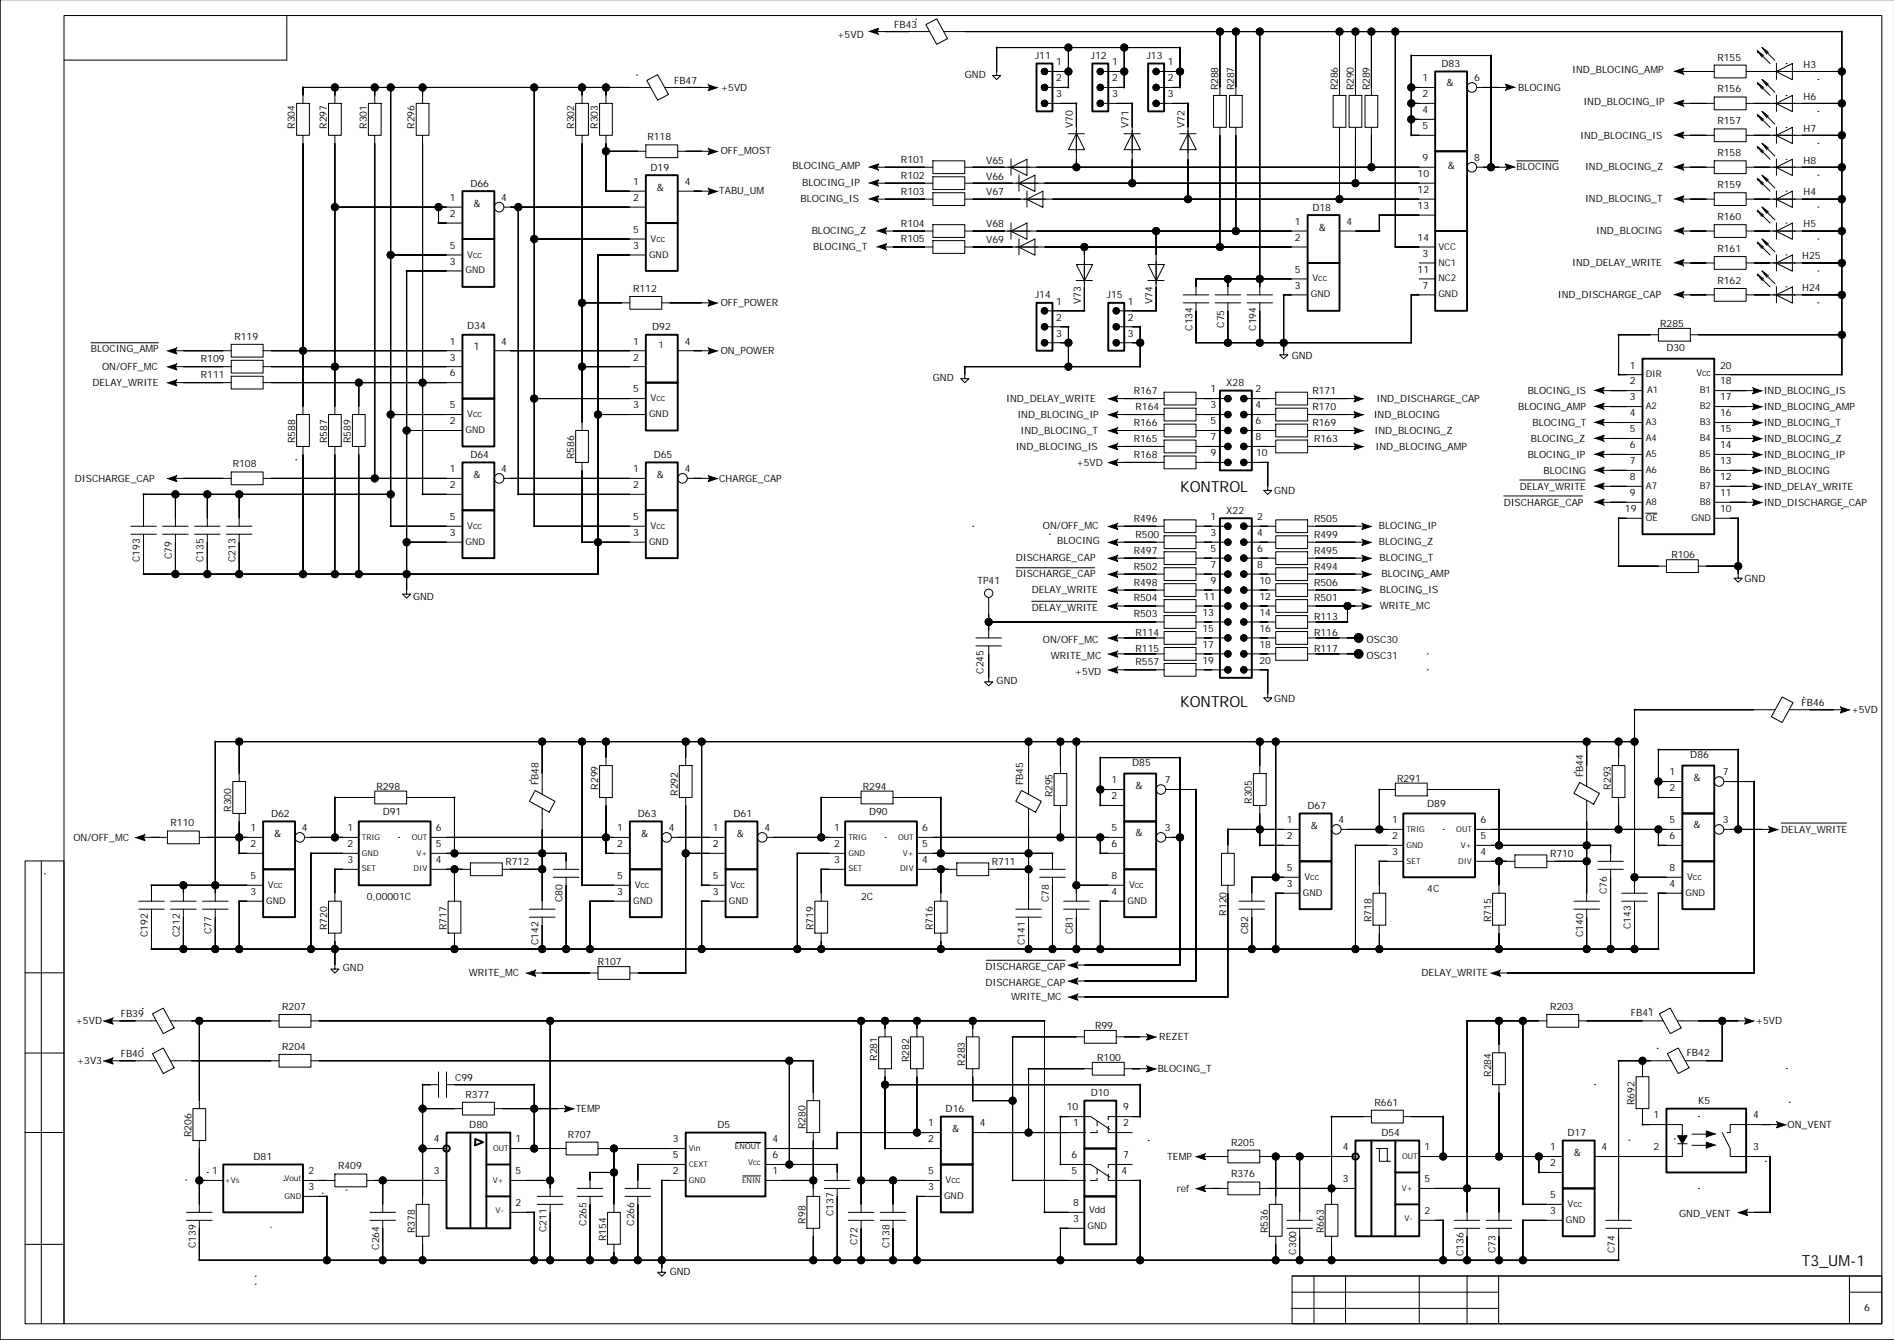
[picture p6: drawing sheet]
<svg xmlns="http://www.w3.org/2000/svg" width="594mm" height="420mm" viewBox="0 0 594 420" stroke-linecap="round" stroke-linejoin="round" font-family="sans-serif">
<defs><g id="words">
<g font-size="4.8">
<text x="369.9" y="154.1">KONTROL</text>
<text x="369.9" y="221.6">KONTROL</text>
<text x="564.9" y="396.6">T3_UM-1</text>
</g>
<g font-size="3.3">
<text x="453.4" y="26.8">&amp;</text>
<text x="453.9" y="52.8">&amp;</text>
<text x="206" y="59.8">&amp;</text>
<text x="148.5" y="64.8">&amp;</text>
<text x="413.4" y="72.3">&amp;</text>
<text x="148.5" y="109.8">1</text>
<text x="148.5" y="149.8">&amp;</text>
<text x="206" y="149.8">&amp;</text>
<text x="530.9" y="244.8">&amp;</text>
<text x="355.9" y="247.3">&amp;</text>
<text x="86" y="262.3">&amp;</text>
<text x="201" y="262.3">&amp;</text>
<text x="230.9" y="262.3">&amp;</text>
<text x="355.9" y="261.8">&amp;</text>
<text x="410.9" y="259.8">&amp;</text>
<text x="530.9" y="259.3">&amp;</text>
<text x="298.4" y="354.7">&amp;</text>
<text x="493.4" y="362.2">&amp;</text>
</g>
<g font-size="3.1">
<text x="262.4" y="11.9">+5VD</text>
<text x="280.3" y="8.8">FB43</text>
<text x="324.5" y="18.5">J11</text>
<text x="331.1" y="20.5">1</text>
<text x="342" y="18.5">J12</text>
<text x="348.6" y="20.5">1</text>
<text x="359.5" y="18.5">J13</text>
<text x="366.1" y="20.5">1</text>
<text x="451.9" y="21">D83</text>
<text x="492.9" y="22.9">IND_BLOCING_AMP</text>
<text x="538.4" y="19">R155</text>
<text x="565.4" y="21.3">H3</text>
<text x="211.3" y="26.3">FB47</text>
<text x="225.9" y="28.4">+5VD</text>
<text x="302.4" y="24.4">GND</text>
<text x="331.1" y="25.5">2</text>
<text x="348.6" y="25.5">2</text>
<text x="366.1" y="25.5">2</text>
<text x="381.9" y="28.3" transform="rotate(-90 381.9 28.3)">R288</text>
<text x="386.9" y="28.3" transform="rotate(-90 386.9 28.3)">R287</text>
<text x="419.4" y="28.3" transform="rotate(-90 419.4 28.3)">R286</text>
<text x="424.4" y="28.3" transform="rotate(-90 424.4 28.3)">R290</text>
<text x="429.4" y="28.3" transform="rotate(-90 429.4 28.3)">R289</text>
<text x="445.9" y="25.5">1</text>
<text x="462.1" y="25.5">6</text>
<text x="475.9" y="28.4">BLOCING</text>
<text x="538.4" y="29">R156</text>
<text x="331.1" y="30.5">3</text>
<text x="348.6" y="30.5">3</text>
<text x="366.1" y="30.5">3</text>
<text x="445.9" y="35.5">4</text>
<text x="445.9" y="30.5">2</text>
<text x="496.4" y="32.9">IND_BLOCING_IP</text>
<text x="565.4" y="31.3">H6</text>
<text x="92.5" y="40.3" transform="rotate(-90 92.5 40.3)">R304</text>
<text x="102.5" y="40.3" transform="rotate(-90 102.5 40.3)">R297</text>
<text x="115" y="40.3" transform="rotate(-90 115 40.3)">R301</text>
<text x="130" y="40.3" transform="rotate(-90 130 40.3)">R296</text>
<text x="180" y="40.3" transform="rotate(-90 180 40.3)">R302</text>
<text x="187.5" y="40.3" transform="rotate(-90 187.5 40.3)">R303</text>
<text x="336.3" y="40.2" transform="rotate(-90 336.3 40.2)">V70</text>
<text x="353.8" y="40.2" transform="rotate(-90 353.8 40.2)">V71</text>
<text x="371.3" y="40.2" transform="rotate(-90 371.3 40.2)">V72</text>
<text x="445.9" y="40.5">5</text>
<text x="538.4" y="39">R157</text>
<text x="565.4" y="41.3">H7</text>
<text x="203" y="44">R118</text>
<text x="495.4" y="43.4">IND_BLOCING_IS</text>
<text x="204" y="53.5">D19</text>
<text x="225.9" y="48.4">OFF_MOST</text>
<text x="248.4" y="52.9">BLOCING_AMP</text>
<text x="282.4" y="51">R101</text>
<text x="309.1" y="51.2">V65</text>
<text x="445.9" y="50.5">9</text>
<text x="462.1" y="50.5">8</text>
<text x="475.4" y="53.4">BLOCING</text>
<text x="496.9" y="53.4">IND_BLOCING_Z</text>
<text x="538.4" y="49">R158</text>
<text x="565.4" y="51.2">H8</text>
<text x="147.5" y="58.5">D66</text>
<text x="198.5" y="58">1</text>
<text x="214.6" y="58">4</text>
<text x="251.4" y="58.4">BLOCING_IP</text>
<text x="282.4" y="56">R102</text>
<text x="309.1" y="56.2">V66</text>
<text x="444.4" y="55.5">10</text>
<text x="538.4" y="59">R159</text>
<text x="141" y="63">1</text>
<text x="157.1" y="63">4</text>
<text x="198.5" y="63">2</text>
<text x="225.4" y="60.9">TABU_UM</text>
<text x="250.9" y="63.4">BLOCING_IS</text>
<text x="282.4" y="61">R103</text>
<text x="309.1" y="61.2">V67</text>
<text x="411.4" y="66">D18</text>
<text x="444.4" y="60.5">12</text>
<text x="444.4" y="65.5">13</text>
<text x="496.9" y="63.4">IND_BLOCING_T</text>
<text x="565.4" y="61.2">H4</text>
<text x="141" y="68">2</text>
<text x="282.4" y="71">R104</text>
<text x="309.1" y="71.2">V68</text>
<text x="405.9" y="70.5">1</text>
<text x="422.1" y="70.5">4</text>
<text x="538.4" y="69">R160</text>
<text x="565.4" y="71.2">H5</text>
<text x="141" y="78">5</text>
<text x="198.5" y="78">3</text>
<text x="198.5" y="73">5</text>
<text x="254.4" y="73.4">BLOCING_Z</text>
<text x="282.4" y="76">R105</text>
<text x="309.1" y="76.2">V69</text>
<text x="405.9" y="75.5">2</text>
<text x="444.4" y="75.5">14</text>
<text x="500.4" y="73.4">IND_BLOCING</text>
<text x="141" y="83">3</text>
<text x="254.9" y="78.4">BLOCING_T</text>
<text x="445.9" y="80.5">3</text>
<text x="492.9" y="83.4">IND_DELAY_WRITE</text>
<text x="538.4" y="79">R161</text>
<text x="565" y="81.2">H25</text>
<text x="405.9" y="85.5">5</text>
<text x="444.4" y="85.5">11</text>
<text x="538.4" y="89">R162</text>
<text x="198.5" y="91.5">R112</text>
<text x="225.9" y="95.9">OFF_POWER</text>
<text x="324.5" y="93.5">J14</text>
<text x="331.1" y="95.5">1</text>
<text x="338.8" y="95.2" transform="rotate(-90 338.8 95.2)">V73</text>
<text x="347" y="93.5">J15</text>
<text x="353.6" y="95.5">1</text>
<text x="361.3" y="95.2" transform="rotate(-90 361.3 95.2)">V74</text>
<text x="405.9" y="90.5">3</text>
<text x="445.9" y="90.5">7</text>
<text x="488.4" y="93.4">IND_DISCHARGE_CAP</text>
<text x="565" y="91.2">H24</text>
<text x="331.1" y="100.5">2</text>
<text x="353.6" y="100.5">2</text>
<text x="73.5" y="106.5">R119</text>
<text x="141" y="108">1</text>
<text x="146.5" y="103">D34</text>
<text x="157.1" y="108">4</text>
<text x="198.5" y="108">1</text>
<text x="204.5" y="103.5">D92</text>
<text x="214.6" y="108">4</text>
<text x="331.1" y="105.5">3</text>
<text x="353.6" y="105.5">3</text>
<text x="373.8" y="103.6" transform="rotate(-90 373.8 103.6)">C134</text>
<text x="383.8" y="102.7" transform="rotate(-90 383.8 102.7)">C75</text>
<text x="393.8" y="103.6" transform="rotate(-90 393.8 103.6)">C194</text>
<text x="520.4" y="102.4">R285</text>
<text x="28.5" y="110.4">BLOCING_AMP</text>
<text x="63" y="113.5">R109</text>
<text x="141" y="113">3</text>
<text x="198.5" y="113">2</text>
<text x="225.9" y="110.9">ON_POWER</text>
<text x="404.9" y="112.4">GND</text>
<text x="522.4" y="110">D30</text>
<text x="32" y="115.9">ON/OFF_MC</text>
<text x="63" y="118.5">R111</text>
<text x="141" y="118">6</text>
<text x="292.4" y="119.4">GND</text>
<text x="510.9" y="115.5">1</text>
<text x="539.2" y="115.5">20</text>
<text x="29" y="120.9">DELAY_WRITE</text>
<text x="198.5" y="123">5</text>
<text x="315.4" y="125.9">IND_DELAY_WRITE</text>
<text x="355.4" y="123.5">R167</text>
<text x="379.4" y="123">1</text>
<text x="384.4" y="121">X28</text>
<text x="393.6" y="123">2</text>
<text x="411.4" y="123.5">R171</text>
<text x="431.5" y="125.9">IND_DISCHARGE_CAP</text>
<text x="478.9" y="123.4">BLOCING_IS</text>
<text x="510.9" y="125.5">3</text>
<text x="510.9" y="120.5">2</text>
<text x="539.2" y="120.5">18</text>
<text x="539.2" y="125.5">17</text>
<text x="552.9" y="123.4">IND_BLOCING_IS</text>
<text x="141" y="127.9">5</text>
<text x="198.5" y="127.9">3</text>
<text x="318.9" y="130.9">IND_BLOCING_IP</text>
<text x="356" y="128.4">R164</text>
<text x="379.4" y="127.9">3</text>
<text x="393.6" y="127.9">4</text>
<text x="411.4" y="128.4">R170</text>
<text x="430.7" y="130.9">IND_BLOCING</text>
<text x="475.9" y="128.4">BLOCING_AMP</text>
<text x="510.9" y="130.4">4</text>
<text x="539.2" y="130.4">16</text>
<text x="552.9" y="128.4">IND_BLOCING_AMP</text>
<text x="141" y="132.9">2</text>
<text x="319.9" y="135.9">IND_BLOCING_T</text>
<text x="355.4" y="133.4">R166</text>
<text x="379.4" y="137.9">7</text>
<text x="379.4" y="132.9">5</text>
<text x="393.6" y="137.9">8</text>
<text x="393.6" y="132.9">6</text>
<text x="411.4" y="133.4">R169</text>
<text x="430.9" y="135.9">IND_BLOCING_Z</text>
<text x="480.4" y="133.4">BLOCING_T</text>
<text x="510.9" y="135.4">5</text>
<text x="539.2" y="135.4">15</text>
<text x="552.9" y="133.4">IND_BLOCING_T</text>
<text x="92.5" y="138.9" transform="rotate(-90 92.5 138.9)">R588</text>
<text x="102.5" y="138.9" transform="rotate(-90 102.5 138.9)">R587</text>
<text x="110" y="138.9" transform="rotate(-90 110 138.9)">R589</text>
<text x="147.5" y="143.4">D64</text>
<text x="180" y="143.9" transform="rotate(-90 180 143.9)">R586</text>
<text x="205" y="143.4">D65</text>
<text x="318.4" y="140.9">IND_BLOCING_IS</text>
<text x="355.4" y="138.4">R165</text>
<text x="355.4" y="143.4">R168</text>
<text x="379.4" y="142.9">9</text>
<text x="393.8" y="142.9">10</text>
<text x="412" y="138.4">R163</text>
<text x="431.2" y="140.9">IND_BLOCING_AMP</text>
<text x="478.9" y="143.4">BLOCING_IP</text>
<text x="479.9" y="138.4">BLOCING_Z</text>
<text x="510.9" y="140.4">6</text>
<text x="539.2" y="140.4">14</text>
<text x="552.9" y="138.4">IND_BLOCING_Z</text>
<text x="552.9" y="143.4">IND_BLOCING_IP</text>
<text x="73" y="146.4">R108</text>
<text x="141" y="147.9">1</text>
<text x="157.1" y="147.9">4</text>
<text x="198.5" y="147.9">1</text>
<text x="214.6" y="147.9">4</text>
<text x="337.4" y="145.9">+5VD</text>
<text x="483.9" y="148.4">BLOCING</text>
<text x="510.9" y="145.4">7</text>
<text x="539.2" y="145.4">13</text>
<text x="552.9" y="148.4">IND_BLOCING</text>
<text x="23.5" y="150.9">DISCHARGE_CAP</text>
<text x="141" y="152.9">2</text>
<text x="198.5" y="152.9">2</text>
<text x="225.4" y="150.9">CHARGE_CAP</text>
<text x="399.4" y="154.9">GND</text>
<text x="476.4" y="153.4">DELAY_WRITE</text>
<text x="510.9" y="155.4">9</text>
<text x="510.9" y="150.4">8</text>
<text x="539.2" y="150.4">12</text>
<text x="539.2" y="155.4">11</text>
<text x="552.9" y="153.4">IND_DELAY_WRITE</text>
<text x="384.4" y="160.9">X22</text>
<text x="471.4" y="158.4">DISCHARGE_CAP</text>
<text x="509.4" y="160.4">19</text>
<text x="539.2" y="160.4">10</text>
<text x="552.9" y="158.4">IND_DISCHARGE_CAP</text>
<text x="141" y="162.9">5</text>
<text x="141" y="167.9">3</text>
<text x="198.5" y="162.9">5</text>
<text x="198.5" y="167.9">3</text>
<text x="326.9" y="165.9">ON/OFF_MC</text>
<text x="355.4" y="163.4">R496</text>
<text x="379.4" y="167.9">3</text>
<text x="379.4" y="162.9">1</text>
<text x="394.1" y="167.9">4</text>
<text x="394.1" y="162.9">2</text>
<text x="412" y="163.4">R505</text>
<text x="432.3" y="165.9">BLOCING_IP</text>
<text x="331.4" y="170.4">BLOCING</text>
<text x="355.4" y="173.4">R497</text>
<text x="356" y="168.4">R500</text>
<text x="379.4" y="172.9">5</text>
<text x="394.1" y="172.9">6</text>
<text x="412" y="173.4">R495</text>
<text x="412" y="168.4">R499</text>
<text x="432.2" y="170.9">BLOCING_Z</text>
<text x="43.8" y="176.1" transform="rotate(-90 43.8 176.1)">C193</text>
<text x="53.8" y="175.2" transform="rotate(-90 53.8 175.2)">C79</text>
<text x="63.8" y="176.1" transform="rotate(-90 63.8 176.1)">C135</text>
<text x="73.8" y="176.1" transform="rotate(-90 73.8 176.1)">C213</text>
<text x="318.4" y="175.9">DISCHARGE_CAP</text>
<text x="355.4" y="178.4">R502</text>
<text x="379.4" y="177.9">7</text>
<text x="394.1" y="177.9">8</text>
<text x="412" y="178.4">R494</text>
<text x="432.4" y="175.9">BLOCING_T</text>
<text x="523.9" y="174.9">R106</text>
<text x="306.4" y="182.9">TP41</text>
<text x="318.4" y="180.9">DISCHARGE_CAP</text>
<text x="323.4" y="185.9">DELAY_WRITE</text>
<text x="355.4" y="183.4">R498</text>
<text x="379.4" y="182.9">9</text>
<text x="394.8" y="182.9">10</text>
<text x="412" y="183.4">R506</text>
<text x="432.5" y="185.9">BLOCING_IS</text>
<text x="433.1" y="180.9">BLOCING_AMP</text>
<text x="546.9" y="182.4">GND</text>
<text x="129.5" y="187.9">GND</text>
<text x="323.4" y="191.4">DELAY_WRITE</text>
<text x="355.4" y="188.4">R504</text>
<text x="377.4" y="187.9">11</text>
<text x="394.8" y="187.9">12</text>
<text x="412" y="188.4">R501</text>
<text x="432.6" y="190.9">WRITE_MC</text>
<text x="355.4" y="193.4">R503</text>
<text x="376.9" y="197.9">15</text>
<text x="376.9" y="192.9">13</text>
<text x="394.8" y="197.9">16</text>
<text x="394.8" y="192.9">14</text>
<text x="412" y="194.4">R113</text>
<text x="326.9" y="201.4">ON/OFF_MC</text>
<text x="356" y="199.4">R114</text>
<text x="376.9" y="202.9">17</text>
<text x="394.8" y="202.9">18</text>
<text x="412" y="199.4">R116</text>
<text x="428.4" y="201.4">OSC30</text>
<text x="329.4" y="206.4">WRITE_MC</text>
<text x="356" y="204.4">R115</text>
<text x="356" y="208.4">R557</text>
<text x="376.9" y="207.9">19</text>
<text x="394.8" y="207.9">20</text>
<text x="412" y="204.4">R117</text>
<text x="428.4" y="206.4">OSC31</text>
<text x="308.3" y="211.1" transform="rotate(-90 308.3 211.1)">C245</text>
<text x="312.4" y="214.4">GND</text>
<text x="336.9" y="211.4">+5VD</text>
<text x="399.4" y="219.9">GND</text>
<text x="564.7" y="221.2">FB46</text>
<text x="580.4" y="223.4">+5VD</text>
<text x="354.9" y="239.9">D85</text>
<text x="529.9" y="237.4">D86</text>
<text x="168.8" y="246" transform="rotate(-90 168.8 246)">FB48</text>
<text x="320.8" y="246" transform="rotate(-90 320.8 246)">FB45</text>
<text x="348.4" y="245.4">1</text>
<text x="365.1" y="245.4">7</text>
<text x="438" y="244.9">R291</text>
<text x="496.2" y="243.5" transform="rotate(-90 496.2 243.5)">FB44</text>
<text x="523.4" y="242.9">1</text>
<text x="540.1" y="242.9">7</text>
<text x="118" y="247.4">R298</text>
<text x="187.5" y="247.3" transform="rotate(-90 187.5 247.3)">R299</text>
<text x="212.4" y="249.3" transform="rotate(-90 212.4 249.3)">R292</text>
<text x="270.5" y="247.4">R294</text>
<text x="330" y="249.8" transform="rotate(-90 330 249.8)">R295</text>
<text x="348.4" y="250.4">2</text>
<text x="392.4" y="251.8" transform="rotate(-90 392.4 251.8)">R305</text>
<text x="504.9" y="247.3" transform="rotate(-90 504.9 247.3)">R293</text>
<text x="523.4" y="247.9">2</text>
<text x="72.5" y="254.3" transform="rotate(-90 72.5 254.3)">R300</text>
<text x="85" y="255.9">D62</text>
<text x="120" y="255.4">D91</text>
<text x="200" y="255.9">D63</text>
<text x="229.9" y="255.9">D61</text>
<text x="272.4" y="255.4">D90</text>
<text x="403.4" y="257.9">1</text>
<text x="409.9" y="253.4">D67</text>
<text x="419.6" y="257.9">4</text>
<text x="436.4" y="257.9">1</text>
<text x="447.4" y="252.9">D89</text>
<text x="464.1" y="257.9">6</text>
<text x="523.4" y="257.9">5</text>
<text x="540.1" y="257.9">3</text>
<text x="23" y="263.4">ON/OFF_MC</text>
<text x="53.5" y="258.9">R110</text>
<text x="78.5" y="260.4">1</text>
<text x="94.7" y="260.4">4</text>
<text x="109" y="260.4">1</text>
<text x="136.7" y="260.4">6</text>
<text x="193.5" y="260.4">1</text>
<text x="209.6" y="260.4">4</text>
<text x="223.4" y="260.4">1</text>
<text x="239.6" y="260.4">4</text>
<text x="261.4" y="260.4">1</text>
<text x="289.1" y="260.4">6</text>
<text x="348.4" y="260.4">5</text>
<text x="365.1" y="260.4">3</text>
<text x="403.4" y="262.9">2</text>
<text x="436.4" y="262.9">2</text>
<text x="464.1" y="262.9">5</text>
<text x="523.4" y="262.9">6</text>
<text x="558.4" y="260.9">DELAY_WRITE</text>
<text x="78.5" y="265.4">2</text>
<text x="109" y="265.4">2</text>
<text x="136.7" y="265.4">5</text>
<text x="193.5" y="265.4">2</text>
<text x="223.4" y="265.4">2</text>
<text x="261.4" y="265.4">2</text>
<text x="289.1" y="265.4">5</text>
<text x="348.4" y="265.4">6</text>
<text x="436.4" y="267.9">3</text>
<text x="464.1" y="267.9">4</text>
<text x="485.9" y="268.4">R710</text>
<text x="78.5" y="275.4">5</text>
<text x="109" y="270.4">3</text>
<text x="136.7" y="270.4">4</text>
<text x="158.5" y="270.9">R712</text>
<text x="193.5" y="275.4">5</text>
<text x="223.4" y="275.4">5</text>
<text x="261.4" y="270.4">3</text>
<text x="289.1" y="270.4">4</text>
<text x="310.9" y="270.9">R711</text>
<text x="348.4" y="275.4">8</text>
<text x="403.4" y="272.9">5</text>
<text x="523.4" y="272.9">8</text>
<text x="78.5" y="280.4">3</text>
<text x="115" y="281.8">0,00001C</text>
<text x="193.5" y="280.4">3</text>
<text x="223.4" y="280.4">3</text>
<text x="269.9" y="281.8">2C</text>
<text x="348.4" y="280.4">4</text>
<text x="403.4" y="277.9">3</text>
<text x="447.4" y="279.3">4C</text>
<text x="503.7" y="280.2" transform="rotate(-90 503.7 280.2)">C76</text>
<text x="523.4" y="277.9">4</text>
<text x="176.3" y="282.7" transform="rotate(-90 176.3 282.7)">C80</text>
<text x="328.8" y="282.7" transform="rotate(-90 328.8 282.7)">C78</text>
<text x="384.4" y="286.8" transform="rotate(-90 384.4 286.8)">R120</text>
<text x="46.3" y="293.6" transform="rotate(-90 46.3 293.6)">C192</text>
<text x="56.3" y="293.6" transform="rotate(-90 56.3 293.6)">C212</text>
<text x="66.3" y="292.7" transform="rotate(-90 66.3 292.7)">C77</text>
<text x="102.5" y="291.3" transform="rotate(-90 102.5 291.3)">R720</text>
<text x="140" y="291.3" transform="rotate(-90 140 291.3)">R717</text>
<text x="255" y="291.3" transform="rotate(-90 255 291.3)">R719</text>
<text x="292.5" y="291.3" transform="rotate(-90 292.5 291.3)">R716</text>
<text x="336.3" y="292.7" transform="rotate(-90 336.3 292.7)">C81</text>
<text x="391.3" y="292.7" transform="rotate(-90 391.3 292.7)">C82</text>
<text x="429.9" y="288.8" transform="rotate(-90 429.9 288.8)">R718</text>
<text x="467.4" y="288.8" transform="rotate(-90 467.4 288.8)">R715</text>
<text x="496.2" y="293.6" transform="rotate(-90 496.2 293.6)">C140</text>
<text x="511.2" y="291.1" transform="rotate(-90 511.2 291.1)">C143</text>
<text x="168.8" y="296.1" transform="rotate(-90 168.8 296.1)">C142</text>
<text x="321.3" y="296.1" transform="rotate(-90 321.3 296.1)">C141</text>
<text x="107.5" y="304.3">GND</text>
<text x="147" y="305.8">WRITE_MC</text>
<text x="187.5" y="302.4">R107</text>
<text x="308.9" y="303.8">DISCHARGE_CAP</text>
<text x="445.6" y="305.8">DELAY_WRITE</text>
<text x="308.9" y="308.8">DISCHARGE_CAP</text>
<text x="88.5" y="316.4">R207</text>
<text x="316.9" y="313.3">WRITE_MC</text>
<text x="485.9" y="316.4">R203</text>
<text x="23.7" y="320.8">+5VD</text>
<text x="37.9" y="318.7">FB39</text>
<text x="343.3" y="322.3">R99</text>
<text x="511.3" y="318.2">FB41</text>
<text x="550.4" y="320.8">+5VD</text>
<text x="88.5" y="328.9">R204</text>
<text x="363.4" y="325.8">REZET</text>
<text x="24.1" y="333.3">+3V3</text>
<text x="37.9" y="331.2">FB40</text>
<text x="275" y="332.3" transform="rotate(-90 275 332.3)">R281</text>
<text x="285" y="332.8" transform="rotate(-90 285 332.8)">R282</text>
<text x="302.5" y="333.8" transform="rotate(-90 302.5 333.8)">R283</text>
<text x="344" y="332.3">R100</text>
<text x="362.9" y="335.8">BLOCING_T</text>
<text x="528.8" y="330.7">FB42</text>
<text x="142.7" y="338.7">C99</text>
<text x="467.4" y="337.3" transform="rotate(-90 467.4 337.3)">R284</text>
<text x="146" y="343.9">R377</text>
<text x="334.4" y="347.9">10</text>
<text x="341.9" y="343.4">D10</text>
<text x="352.1" y="347.9">9</text>
<text x="430.9" y="346.4">R661</text>
<text x="512.4" y="346.3" transform="rotate(-90 512.4 346.3)">R692</text>
<text x="532.4" y="345.9">K5</text>
<text x="147.1" y="353.4">D80</text>
<text x="180.5" y="348.3">TEMP</text>
<text x="224.9" y="353.4">D5</text>
<text x="252.5" y="353.8" transform="rotate(-90 252.5 353.8)">R280</text>
<text x="290.9" y="352.9">1</text>
<text x="296.4" y="348.4">D16</text>
<text x="307.1" y="352.9">4</text>
<text x="336.4" y="352.9">1</text>
<text x="352.1" y="352.9">2</text>
<text x="518.4" y="350.4">1</text>
<text x="549.6" y="350.4">4</text>
<text x="560.4" y="353.3">ON_VENT</text>
<text x="60" y="356.3" transform="rotate(-90 60 356.3)">R206</text>
<text x="136" y="357.9">4</text>
<text x="161.6" y="357.9">1</text>
<text x="178" y="356.4">R707</text>
<text x="211" y="357.9">3</text>
<text x="242.1" y="357.9">4</text>
<text x="290.9" y="357.9">2</text>
<text x="385.9" y="358.9">R205</text>
<text x="433.1" y="355.9">D54</text>
<text x="491.4" y="355.9">D17</text>
<text x="79.5" y="363.4">D81</text>
<text x="211" y="362.9">5</text>
<text x="242.1" y="362.9">6</text>
<text x="335.9" y="362.9">6</text>
<text x="352.1" y="362.9">7</text>
<text x="365.9" y="363.3">TEMP</text>
<text x="420.9" y="360.4">4</text>
<text x="446.6" y="360.4">1</text>
<text x="485.9" y="365.4">2</text>
<text x="485.9" y="360.4">1</text>
<text x="502.1" y="360.4">4</text>
<text x="518.4" y="360.4">2</text>
<text x="549.6" y="360.4">3</text>
<text x="66.5" y="367.9">1</text>
<text x="96.7" y="367.9">2</text>
<text x="106" y="366.4">R409</text>
<text x="136" y="367.9">3</text>
<text x="161.6" y="367.9">5</text>
<text x="211" y="367.9">2</text>
<text x="242.1" y="367.9">1</text>
<text x="290.9" y="367.9">5</text>
<text x="335.9" y="367.9">5</text>
<text x="351.6" y="367.9">4</text>
<text x="385.9" y="368.9">R376</text>
<text x="420.9" y="370.4">3</text>
<text x="446.6" y="370.4">5</text>
<text x="96.7" y="372.9">3</text>
<text x="161.6" y="377.9">2</text>
<text x="290.9" y="372.9">3</text>
<text x="336.4" y="377.9">8</text>
<text x="368.9" y="373.3">ref</text>
<text x="485.9" y="375.4">5</text>
<text x="252.5" y="383.3" transform="rotate(-90 252.5 383.3)">R98</text>
<text x="261.3" y="381" transform="rotate(-90 261.3 381)">C137</text>
<text x="336.4" y="382.9">3</text>
<text x="446.6" y="380.4">2</text>
<text x="485.9" y="380.4">3</text>
<text x="526.4" y="381.3">GND_VENT</text>
<text x="130" y="386.3" transform="rotate(-90 130 386.3)">R378</text>
<text x="171.3" y="386" transform="rotate(-90 171.3 386)">C211</text>
<text x="183.8" y="384" transform="rotate(-90 183.8 384)">C265</text>
<text x="190" y="388.8" transform="rotate(-90 190 388.8)">R154</text>
<text x="198.8" y="384" transform="rotate(-90 198.8 384)">C266</text>
<text x="397.4" y="386.3" transform="rotate(-90 397.4 386.3)">R536</text>
<text x="414.9" y="386.3" transform="rotate(-90 414.9 386.3)">R663</text>
<text x="61.3" y="391" transform="rotate(-90 61.3 391)">C139</text>
<text x="118.8" y="391.5" transform="rotate(-90 118.8 391.5)">C264</text>
<text x="268.8" y="390.1" transform="rotate(-90 268.8 390.1)">C72</text>
<text x="278.8" y="391" transform="rotate(-90 278.8 391)">C138</text>
<text x="406.3" y="393" transform="rotate(-90 406.3 393)">C300</text>
<text x="458.8" y="393.5" transform="rotate(-90 458.8 393.5)">C136</text>
<text x="468.8" y="392.6" transform="rotate(-90 468.8 392.6)">C73</text>
<text x="506.2" y="392.6" transform="rotate(-90 506.2 392.6)">C74</text>
<text x="210" y="399.3">GND</text>
<text x="584.4" y="410.8">6</text>
</g>
<g font-size="2.9">
<text x="204" y="75.7">Vcc</text>
<text x="146.5" y="80.7">Vcc</text>
<text x="203.5" y="80.7">GND</text>
<text x="450.9" y="83.2">NC1</text>
<text x="450.9" y="78.2">VCC</text>
<text x="146" y="85.7">GND</text>
<text x="411.4" y="88.2">Vcc</text>
<text x="450.9" y="88.2">NC2</text>
<text x="410.9" y="93.2">GND</text>
<text x="450.9" y="93.2">GND</text>
<text x="206.5" y="109.2">1</text>
<text x="515.9" y="118.2">DIR</text>
<text x="531.8" y="117.7">Vcc</text>
<text x="204" y="125.7">Vcc</text>
<text x="516.3" y="123.2">A1</text>
<text x="532.8" y="123.2">B1</text>
<text x="146.5" y="130.7">Vcc</text>
<text x="203.5" y="130.7">GND</text>
<text x="515.9" y="128.2">A2</text>
<text x="532.8" y="128.2">B2</text>
<text x="146" y="135.7">GND</text>
<text x="515.9" y="133.2">A3</text>
<text x="532.8" y="133.2">B3</text>
<text x="515.9" y="138.2">A4</text>
<text x="515.9" y="143.2">A5</text>
<text x="532.8" y="143.2">B5</text>
<text x="532.8" y="138.2">B4</text>
<text x="515.9" y="148.2">A6</text>
<text x="532.8" y="148.2">B6</text>
<text x="516" y="153.2">A7</text>
<text x="532.8" y="153.2">B7</text>
<text x="515.9" y="158.2">A8</text>
<text x="532.8" y="158.2">B8</text>
<text x="146.5" y="165.7">Vcc</text>
<text x="204" y="165.7">Vcc</text>
<text x="515.9" y="163.2">OE</text>
<text x="530.2" y="163.2">GND</text>
<text x="146" y="170.7">GND</text>
<text x="203.5" y="170.7">GND</text>
<text x="408.9" y="275.6">Vcc</text>
<text x="528.9" y="275.6">Vcc</text>
<text x="84" y="278.1">Vcc</text>
<text x="199" y="278.1">Vcc</text>
<text x="228.9" y="278.1">Vcc</text>
<text x="353.9" y="278.1">Vcc</text>
<text x="408.4" y="280.6">GND</text>
<text x="528.4" y="280.6">GND</text>
<text x="83.5" y="283.1">GND</text>
<text x="198.5" y="283.1">GND</text>
<text x="228.4" y="283.1">GND</text>
<text x="353.4" y="283.1">GND</text>
<text x="296.4" y="370.6">Vcc</text>
<text x="295.9" y="375.6">GND</text>
<text x="341.4" y="380.1">Vdd</text>
<text x="490.9" y="383.1">GND</text>
<text x="491.4" y="378.1">Vcc</text>
<text x="340.9" y="385.1">GND</text>
</g>
<g font-size="2.5">
<text x="113.5" y="263">TRIG</text>
<text x="129.1" y="263">OUT</text>
<text x="265.9" y="263">TRIG</text>
<text x="281.5" y="263">OUT</text>
<text x="440.9" y="260.5">TRIG</text>
<text x="456.5" y="260.5">OUT</text>
<text x="113.5" y="268">GND</text>
<text x="130.5" y="268">V+</text>
<text x="265.9" y="268">GND</text>
<text x="283" y="268">V+</text>
<text x="440.9" y="265.5">GND</text>
<text x="458" y="265.5">V+</text>
<text x="113.5" y="273">SET</text>
<text x="129.7" y="273">DIV</text>
<text x="265.9" y="273">SET</text>
<text x="282.1" y="273">DIV</text>
<text x="440.9" y="270.5">SET</text>
<text x="457.1" y="270.5">DIV</text>
<text x="154.6" y="360.5">OUT</text>
<text x="216" y="360.5">Vin</text>
<text x="216" y="365.5">CEXT</text>
<text x="230.4" y="360">ENOUT</text>
<text x="234.5" y="365">Vcc</text>
<text x="439.5" y="363">OUT</text>
<text x="70.5" y="370.5">+Vs</text>
<text x="89.2" y="370">Vout</text>
<text x="154.5" y="370.5">V+</text>
<text x="216" y="370.5">GND</text>
<text x="232.6" y="370.5">ENIN</text>
<text x="89.2" y="375.5">GND</text>
<text x="439.5" y="373">V+</text>
<text x="155.4" y="380">V-</text>
<text x="440.3" y="382.5">V-</text>
</g>
</g></defs>
<g fill="none" stroke="#000" stroke-width=".31">
<path d="M0 -.1v419.9h593.8M20.1 4.9h569.8v409.8h-569.8zM89.9 4.9v13.9h-69.8M274.9 9.9h16.5M277.4 9.9h.1M287 6h.1M290.2 7.7l3.4-1.8 3.4 6.2-3.4 1.8zM295.8 9.9h281.6v107.5h-40M334.9 14.9v12.5h-7.5M352.4 14.9v12.5h-7.5M382.4 9.9v20M387.4 9.9v20"/>
<path d="M394.9 9.9v82.5M419.9 9.9v20M424.9 9.9v20M429.9 9.9v20M437.4 9.9v67.5h12.5M550.9 16.4h.1M550.9 15.9l2 1.5M552.4 17.9l-1.5-2 4 4M552.4 14.9l2 1.5M553.9 16.9l-1.5-2 4 4M556.9 19.8v5.1M559.9 19.9h.1"/>
<path d="M93 32.4h4v10h-4zM103 32.4h4v10h-4zM105 27.4v5M115.5 32.4h4v10h-4zM117.5 27.4v5M122.5 27.4v137.5h22.5M130.5 32.4h4v10h-4zM132.5 27.4v5M167.5 27.4v137.5h35M180.5 32.4h4v10h-4zM182.5 27.4v5M188 32.4h4v10h-4z"/>
<path d="M190 27.4v5M199.6 23.5h.1M202.8 25.2l3.4-1.8 3.4 6.2-3.4 1.8zM204 27.4h-109v5M208.4 27.4h14.1M219.9 27.4h.1M312.4 22.4h.1M312.4 23.7h1.3l-1.3 1.2-1.2-1.2h1.2v-8.8h57.5v12.5h-7.5M327.4 22.4h7.5M327.4 32.4h10v20M334.9 22.4h.1M344.9 22.4h7.5"/>
<path d="M344.9 32.4h10v25M352.4 22.4h.1M362.4 22.4h7.5M362.4 32.4h10v30M369.9 22.4h.1M380.4 29.9h4v10h-4zM382.4 39.9v37.5M385.4 29.9h4v10h-4zM387.4 39.9v32.5M417.9 29.9h4v10h-4zM419.9 39.9v22.5M422.9 29.9h4v10h-4z"/>
<path d="M424.9 39.9v17.5M427.9 29.9h4v10h-4zM429.9 39.9v12.5M442.4 32.4h7.5M442.4 27.4h7.5M442.4 37.4h7.5M462.9 27.4h9.5M469.9 27.4h.1M527.3 22.4h10.1M527.3 32.4h10.1M529.9 22.4h.1M529.9 32.4h.1"/>
<path d="M537.4 20.4h10v4h-10zM537.4 30.4h10v4h-10zM547.4 22.4h30M547.4 32.4h30M550.9 26.4h.1M550.9 36.4h.1M550.9 25.9l2 1.5M550.9 35.9l2 1.5M552.4 27.9l-1.5-2 4 4M552.4 37.9l-1.5-2 4 4M552.4 24.9l2 1.5M552.4 34.9l2 1.5"/>
<path d="M553.9 26.9l-1.5-2 4 4M553.9 36.9l-1.5-2 4 4M556.8 22.4l5.1-2.5v5.1zM556.8 32.4l5.1-2.5v5.1zM556.9 29.8v5.1M556.9 39.8v5.1M559.9 29.9h.1M559.9 39.9h.1M569.9 24.9h.1M569.9 34.9h.1M95 42.4v87.5M105 42.4v87.5"/>
<path d="M117.5 42.4v107.5M132.5 42.4v112.5h12.5M182.5 42.4v92.5M190 42.4v17.5h12.5M190 47.4h12.5M202.5 45.4h10v4h-10zM212.5 59.9h10M212.5 47.4h10M219.9 59.9h.1M219.9 47.4h.1M274.9 52.4h17.5M274.9 57.4h17.5"/>
<path d="M277.4 52.4h.1M277.4 57.4h.1M292.4 50.4h10v4h-10zM292.4 55.4h10v4h-10zM302.4 52.4h147.5M302.4 57.4h147.5M316.8 52.4l5.1-2.5v5.1zM316.9 49.8v5.1M319.3 57.4l5.1-2.5v5.1zM319.4 54.8v5.1M321.9 59.8v5.1M334.8 41.9h5.1"/>
<path d="M337.5 41.8l2.5 5.1h-5.1zM352.3 41.9h5.1M355 41.8l2.5 5.1h-5.1zM369.8 41.9h5.1M372.5 41.8l2.5 5.1h-5.1zM449.9 42.4h-7.5v-25h25v35M462.9 52.4h9.5M469.9 52.4h.1M475.4 50.4h13M527.3 42.4h10.1M527.3 52.4h10.1M529.9 42.4h.1"/>
<path d="M529.9 52.4h.1M537.4 40.4h10v4h-10zM537.4 50.4h10v4h-10zM547.4 42.4h30M547.4 52.4h30M550.9 56.4h.1M550.9 46.4h.1M550.9 55.9l2 1.5M550.9 45.9l2 1.5M552.4 57.9l-1.5-2 4 4M552.4 47.9l-1.5-2 4 4M552.4 54.9l2 1.5"/>
<path d="M552.4 44.9l2 1.5M553.9 56.9l-1.5-2 4 4M553.9 46.9l-1.5-2 4 4M556.8 42.4l5.1-2.5v5.1zM556.8 52.4l5.1-2.5v5.1zM556.9 49.8v5.1M556.9 59.8v5.1M559.9 59.9h.1M559.9 49.9h.1M569.9 44.9h.1M569.9 54.9h.1M105 64.9h40"/>
<path d="M122.5 79.9h22.5M137.5 64.9v5h7.5M158 64.9h44.5M162.5 64.9v90h40M167.5 74.9h35M202.5 79.9h-15v100h-142.5v-12.5M274.9 62.4h17.5M277.4 72.4h15M277.4 77.4h15M277.4 62.4h.1M279.9 72.4h.1M279.9 77.4h.1"/>
<path d="M292.4 60.4h10v4h-10zM292.4 70.4h10v4h-10zM292.4 75.4h10v4h-10zM302.4 62.4h147.5M302.4 72.4h107.5M302.4 77.4h107.5M316.8 72.4l5.1-2.5v5.1zM316.9 69.8v5.1M319.3 77.4l5.1-2.5v5.1zM319.4 74.8v5.1M321.8 62.4l5.1-2.5v5.1zM339.9 77.4v20h-12.5"/>
<path d="M362.4 72.4v25h-12.5M449.9 67.4h-17.5v5h-12.5M527.3 62.4h10.1M527.3 72.4h10.1M529.9 62.4h.1M529.9 72.4h.1M537.4 60.4h10v4h-10zM537.4 70.4h10v4h-10zM547.4 62.4h30M547.4 72.4h30M550.9 66.4h.1M550.9 76.4h.1"/>
<path d="M550.9 65.9l2 1.5M550.9 75.9l2 1.5M552.4 67.9l-1.5-2 4 4M552.4 77.9l-1.5-2 4 4M552.4 64.9l2 1.5M552.4 74.9l2 1.5M553.9 66.9l-1.5-2 4 4M553.9 76.9l-1.5-2 4 4M556.8 62.4l5.1-2.5v5.1zM556.8 72.4l5.1-2.5v5.1zM556.9 69.8v5.1M556.9 79.8v5.1"/>
<path d="M559.9 69.9h.1M559.9 79.9h.1M569.9 64.9h.1M569.9 74.9h.1M145 84.9h-17.5v101.2h-1.3l1.3 1.3 1.2-1.3h-1.2M182.5 94.9h15M197.5 92.9h10v4h-10zM207.5 94.9h15M219.9 94.9h.1M334.9 97.4h.1M337.3 87.9h5.1M337.4 82.9h5.1l-2.5 5.1z"/>
<path d="M357.4 97.4h.1M359.8 87.9h5.1M359.9 82.9h5.1l-2.5 5.1zM370.9 92.4h8M370.9 94.9h8M380.9 92.4h8M380.9 94.9h8M384.9 87.4v5M384.9 94.9v12.5M390.9 92.4h8M390.9 94.9h8M394.9 94.9v12.5"/>
<path d="M409.9 92.4h-7.5v18.7h-1.3l1.3 1.3 1.3-1.3h-1.3M409.9 87.4h-35v5M444.9 82.4h5M444.9 87.4h5M449.9 92.4h-7.5v15h-67.5v-12.5M527.3 82.4h10.1M527.3 92.4h10.1M529.9 82.4h.1M529.9 92.4h.1M537.4 80.4h10v4h-10zM537.4 90.4h10v4h-10zM547.4 82.4h30"/>
<path d="M547.4 92.4h30M550.9 86.4h.1M550.9 85.9l2 1.5M552.4 87.9l-1.5-2 4 4M552.4 84.9l2 1.5M553.9 86.9l-1.5-2 4 4M556.8 92.4l5.1-2.5v5.1zM556.8 82.4l5.1-2.5v5.1zM556.9 89.8v5.1M559.9 89.9h.1M569.9 94.9h.1M569.9 84.9h.1"/>
<path d="M28.5 107.4h21.2M54.9 114.9h17.6M54.9 119.9h17.6M54.9 109.9h17.6M57.5 114.9h.1M57.5 119.9h.1M57.5 109.9h.1M72.5 112.9h10v4h-10zM72.5 117.9h10v4h-10zM72.5 107.9h10v4h-10zM82.5 114.9h62.5M82.5 119.9h62.5"/>
<path d="M82.5 109.9h62.5M112.5 119.9v10M155 109.9h47.5M182.5 114.9h20M212.5 109.9h10M219.9 109.9h.1M302.4 117.4h.1M327.4 107.4h7.5M327.4 102.4h7.5v12.5M349.9 102.4h7.5v12.5h-55v3.7h-1.2l1.2 1.3 1.3-1.3h-1.3M349.9 107.4h7.5M402.4 109.9h.1"/>
<path d="M519.9 102.9h10v4h-10zM519.9 104.9h-12.5v12.5h7.5M529.9 104.9h47.5M93 129.9h4v10h-4zM95 139.9v40M103 129.9h4v10h-4zM105 139.9v40M110.5 129.9h4v10h-4zM112.5 139.9v40M122.5 129.9h22.5M127.5 134.9h17.5M167.5 124.9h35"/>
<path d="M180.5 134.9h4v10h-4zM187.5 129.9h15M349.9 129.9h15M349.9 124.9h15M349.9 134.9h15M349.9 139.9h15M352.4 129.9h.1M352.4 134.9h.1M352.4 139.9h.1M352.4 124.9h.1M364.9 127.9h10v4h-10zM364.9 137.9h10v4h-10z"/>
<path d="M364.9 132.9h10v4h-10zM364.9 122.9h10v4h-10zM374.9 129.9h10M374.9 124.9h10M374.9 134.9h10M374.9 139.9h10M389.9 129.9h10M389.9 124.9h10M389.9 134.9h10M389.9 139.9h10M399.9 137.9h10v4h-10zM399.9 132.9h10v4h-10z"/>
<path d="M399.9 127.9h10v4h-10zM399.9 122.9h10v4h-10zM409.9 129.9h15M409.9 124.9h15M409.9 134.9h15M409.9 139.9h15M422.4 134.9h.1M422.4 129.9h.1M422.4 124.9h.1M422.4 139.9h.1M502.3 122.4h12.6M502.3 132.4h12.6"/>
<path d="M502.3 137.4h12.6M502.3 127.4h12.6M504.9 122.4h.1M504.9 132.4h.1M504.9 137.4h.1M504.9 127.4h.1M537.4 122.4h12.5M537.4 132.4h12.5M537.4 137.4h12.5M537.4 127.4h12.5M547.4 122.4h.1M547.4 132.4h.1"/>
<path d="M547.4 137.4h.1M547.4 127.4h.1M54.9 149.9h17.6M55 154.9v10M57.5 149.9h.1M65 154.9v10M72.5 147.9h10v4h-10zM75 154.9v10M82.5 149.9h62.5M92.7 144h.1M122.5 154.9h-77.5v10M158 149.9h44.5"/>
<path d="M182.5 144.9v25h20M215.5 149.9h7M219.9 149.9h.1M349.9 144.9h15M352.4 144.9h.1M364.9 142.9h10v4h-10zM374.9 144.9h10M389.9 144.9h7.5v8.7h-1.3l1.3 1.3 1.3-1.3h-1.3M397.4 152.4h.1M471.4 155.4h24.7M476.4 150.4h20.5M502.3 152.4h12.6"/>
<path d="M502.3 157.4h12.6M502.3 147.4h12.6M502.3 142.4h12.6M504.9 152.4h.1M504.9 157.4h.1M504.9 147.4h.1M504.9 142.4h.1M537.4 152.4h12.5M537.4 157.4h12.5M537.4 147.4h12.5M537.4 142.4h12.5M547.4 152.4h.1"/>
<path d="M547.4 157.4h.1M547.4 147.4h.1M547.4 142.4h.1M577.4 159.4h.1M41 167.4h8M41 164.9h8M51 167.4h8M51 164.9h8M55 167.4v12.5M61 167.4h8M61 164.9h8M65 167.4v12.5"/>
<path d="M71 167.4h8M71 164.9h8M75 167.4v12.5M127.5 169.9h17.5M304.9 164.9h.1M318.4 177.9h24.7M328.9 167.4h.1M349.9 164.9h15M349.9 169.9h15M349.9 174.9h15M349.9 179.9h15M352.4 164.9h.1"/>
<path d="M352.4 169.9h.1M352.4 174.9h.1M352.4 179.9h.1M364.9 162.9h10v4h-10zM364.9 172.9h10v4h-10zM364.9 167.9h10v4h-10zM364.9 177.9h10v4h-10zM374.9 164.9h10M374.9 169.9h10M374.9 174.9h10M374.9 179.9h10M389.9 164.9h10"/>
<path d="M389.9 169.9h10M389.9 174.9h10M389.9 179.9h10M399.9 177.9h10v4h-10zM399.9 172.9h10v4h-10zM399.9 167.9h10v4h-10zM399.9 162.9h10v4h-10zM409.9 164.9h17.5M409.9 169.9h17.5M409.9 174.9h17.5M409.9 179.9h17.5M424.9 179.9h.1"/>
<path d="M424.9 174.9h.1M424.9 169.9h.1M424.9 164.9h.1M514.9 162.4h-7.5v15h15M515.9 160.8h3.5M522.4 175.4h10v4h-10zM532.4 177.4h12.5M537.4 162.4h7.5v18.7h-1.3l1.3 1.3 1.2-1.3h-1.2M544.9 179.9h.1M127.5 184.9h.1M305.9 199.9h8M309.9 194.9h55"/>
<path d="M309.9 187.4v12.5M323.4 188.4h20.5M349.9 184.9h15M349.9 189.9h15M349.9 199.9h15M352.4 189.9h.1M352.4 184.9h.1M352.4 199.9h.1M364.9 182.9h10v4h-10zM364.9 197.9h10v4h-10zM364.9 192.9h10v4h-10zM364.9 187.9h10v4h-10z"/>
<path d="M374.9 184.9h10M374.9 189.9h10M374.9 194.9h10M374.9 199.9h10M389.9 184.9h10M389.9 189.9h10M389.9 194.9h10M389.9 199.9h10M399.9 187.9h10v4h-10zM399.9 192.9h10v4h-10zM399.9 182.9h10v4h-10zM399.9 197.9h10v4h-10z"/>
<path d="M409.9 184.9h17.5M409.9 189.9h17.5M409.9 199.9h12.5M422.4 189.9v5h-12.5M424.9 189.9h.1M424.9 184.9h.1M444.9 180.9h.1M444.9 185.9h.1M305.9 202.4h8M309.9 212.4h.1M309.9 202.4v11.2h-1.2l1.2 1.3 1.3-1.3h-1.3M349.9 204.9h15"/>
<path d="M349.9 209.9h15M352.4 209.9h.1M352.4 204.9h.1M364.9 207.9h10v4h-10zM364.9 202.9h10v4h-10zM374.9 204.9h10M374.9 209.9h10M389.9 209.9h7.5v8.7h-1.3l1.3 1.3 1.3-1.3h-1.3M389.9 204.9h10M397.4 217.4h.1M399.9 202.9h10v4h-10zM409.9 204.9h12.5"/>
<path d="M447.4 204.9h.1M447.4 209.9h.1M558.7 218.4l3.4 1.8-3.4 6.1-3.4-1.7zM565.3 218.5h.1M75 232.3v12.5M170 232.3v16.5M182.5 232.3v45h15M188 239.8h4v10h-4zM190 232.3v7.5M213 239.8h4v10h-4zM215 232.3v7.5M219.9 232.3v45h7.5"/>
<path d="M322.4 232.3v16.5M332.4 232.3v10M337.4 232.3v50M394.9 232.3v10M399.9 232.3v42.5M497.4 232.3v14M505.4 239.8h4v10h-4zM507.4 232.3v7.5M512.4 232.3h-444.9v50M556.5 222.4h-44.1v57.4M560.9 222.4h16.5M574.9 222.4h.1"/>
<path d="M73 244.8h4v10h-4zM75 254.8v12.5h7.5M117.5 247.8h10v4h-10zM117.5 249.8h-12.5v12.5M127.5 249.8h15v17.5M166.1 244.4h.1M167.8 247.6l6.2 3.4-1.8 3.4-6.2-3.4zM170 253.2v31.6M190 249.8v17.5h7.5M215 249.8v55h-17.5M269.9 247.8h10v4h-10zM269.9 249.8h-12.5v12.5"/>
<path d="M279.9 249.8h15v17.5M318.5 244.4h.1M320.2 247.6l6.2 3.4-1.8 3.4-6.2-3.4zM322.4 253.2v31.6M330.4 242.3h4v10h-4zM332.4 252.3v10M344.9 247.3h7.5M352.4 252.3h-7.5v-15h25v65h-32.5M365.4 247.3h9.5v60h-37.5M392.9 242.3h4v10h-4zM394.9 252.3v12.5h12.5M407.4 259.8h-22.5v7.5"/>
<path d="M420.4 259.8h19.5M437.4 245.3h10v4h-10zM437.4 247.3h-5v12.5M447.4 247.3h22.5v17.5M452.4 259.8h.1M462.4 259.8h65M493.5 241.9h.1M495.2 245.1l6.2 3.4-1.8 3.4-6.2-3.4zM497.4 250.7v31.6M507.4 249.8v10M519.9 259.8v5h7.5M519.9 244.8h7.5"/>
<path d="M527.4 249.8h-7.5v-15h25v25M540.4 259.8h14.5M540.4 244.8h9.5v60h-80M552.4 259.8h.1M558.4 257.9h20.4M7.9 269.7h12.2v145h-12.2zM13 269.7v145M14 273.8h.1M44.9 262.3h7.6M47.5 262.3h.1M52.5 260.3h10v4h-10zM57.5 277.3v5"/>
<path d="M62.5 262.3h20M82.5 277.3h-35v5M95.5 262.3h17M112.5 272.3h-7.5v10M112.5 267.3h-15v30M125 262.3h.1M135 272.3h12.5M135 262.3h62.5M135 267.3h42.5v5M142.5 272.3v10M147.5 270.3h10v4h-10zM157.5 272.3h12.5"/>
<path d="M173.5 272.3h8M173.5 274.8h8M177.5 274.8v22.5M210.5 262.3h16.9M215 267.3h12.4M240.4 262.3h24.5M264.9 272.3h-7.5v10M264.9 267.3h-15v30M277.4 262.3h.1M287.4 272.3h12.5M287.4 262.3h65M287.4 267.3h42.5v5"/>
<path d="M294.9 272.3v10M299.9 270.3h10v4h-10zM309.9 272.3h12.5M325.9 272.3h8M325.9 274.8h8M329.9 274.8v22.5M337.4 277.3h15M344.9 262.3v5h7.5M365.4 262.3h4.5M382.9 267.3h4v10h-4zM384.9 277.3v35h-47.5M407.4 279.8h-7.5v17.5"/>
<path d="M407.4 274.8h-15v7.5M430.4 279.8h4v10h-4zM439.9 264.8h-15v32.5M439.9 269.8h-7.5v10M462.4 269.8h12.5M462.4 264.8h42.5v5M467.9 279.8h4v10h-4zM469.9 269.8v10M474.9 267.8h10v4h-10zM484.9 269.8h12.5M500.9 269.8h8M500.9 272.3h8"/>
<path d="M504.9 272.3v25M508.4 279.8h8M512.4 274.8h15M527.4 279.8h-7.5v17.5h-472.4v-12.5M43.5 284.8h8M43.5 282.3h8M53.5 284.8h8M53.5 282.3h8M57.5 284.8v12.5M63.5 284.8h8M63.5 282.3h8M67.5 284.8v12.5"/>
<path d="M82.5 282.3h-7.5v15M103 282.3h4v10h-4zM105 292.3v11.3h-1.3l1.3 1.3 1.2-1.3h-1.2M140.5 282.3h4v10h-4zM142.5 292.3v5M166 284.8h8M166 287.3h8M170 287.3v10M197.5 282.3h-12.5v15M227.4 282.3h-7.5v15M255.4 282.3h4v10h-4zM257.4 292.3v5"/>
<path d="M292.9 282.3h4v10h-4zM294.9 292.3v5M318.4 284.8h8M318.4 287.3h8M322.4 287.3v10M333.4 284.8h8M333.4 282.3h8M337.4 284.8v12.5M352.4 282.3h-7.5v15M388.4 284.8h8M388.4 282.3h8M392.4 284.8v12.5"/>
<path d="M432.4 289.8v7.5M469.9 289.8v7.5M493.4 284.8h8M493.4 282.3h8M497.4 284.8v12.5M508.4 282.3h8M512.4 282.3v15M7.9 304.8h12.2M35 319.8h14M37.5 319.8h.1M44.6 315.9h.1M47.8 317.6l3.4-1.8 3.4 6.2-3.4 1.8z"/>
<path d="M53.4 319.8h34.1M62.5 319.8v27.5M87.5 317.8h10v4h-10zM97.5 319.8h229.9v60h12.5M105 302.3h.1M167.4 304.8h20.1M170 304.8h.1M172.5 319.8v55M187.5 302.8h10v4h-10zM269.9 319.8v60M277.4 319.8v5M287.4 319.8v5"/>
<path d="M304.9 319.8v5M309.2 300.8h24.7M339.9 302.3h.1M339.9 307.3h.1M339.9 312.3h.1M469.9 319.8v10M472.4 304.8h.1M477.4 319.8v57.5h12.5M484.9 317.8h10v4h-10zM484.9 319.8h-25v62.5M494.9 319.8h26.5M517 315.9h.1"/>
<path d="M520.2 317.6l3.4-1.8 3.4 6.2-3.4 1.8zM525.8 319.8h21.6M539.9 319.8v12.5h-11.6M544.9 319.8h.1M7.9 329.9h12.2M35 332.3h14M37.5 332.3h.1M44.6 328.4h.1M47.8 330.1l3.4-1.8 3.4 6.2-3.4 1.8zM53.4 332.3h34.1M87.5 330.3h10v4h-10zM97.5 332.3h157.4v12.5"/>
<path d="M137.5 339.8h-5v37.5M137.5 335.8v8M140 339.8h27.5v20M140 335.8v8M247.4 332.3v32.5M275.4 324.8h4v10h-4zM277.4 339.8h80v10h-10v1M277.4 334.8v25h17.5M285.4 324.8h4v10h-4zM287.4 334.8v20M302.9 324.8h4v10h-4zM304.9 334.8v10h12.5"/>
<path d="M339.9 322.8h10v4h-10zM339.9 324.8h-22.5v45h22.5M342.4 332.8h10v4h-10zM342.4 334.8h-20v20M349.9 324.8h10.1M352.4 334.8h7.6M357.4 324.8h.1M357.4 334.8h.1M467.9 329.8h4v10h-4zM469.9 339.8v22.5M499.9 339.8h.1M512.9 337.3h4v10h-4z"/>
<path d="M514.9 332.3v5M519.5 328.4h.1M522.7 330.1l3.4-1.8 3.4 6.2-3.4 1.8zM523.9 332.3h-16.5v50M559.9 334.7h.1M7.9 354.8h12.2M60.5 347.3h4v10h-4zM62.5 357.3v22.5M132.5 359.8h7.5M132.5 347.3h12.5M141 359.8h.1M145 345.3h10v4h-10z"/>
<path d="M155 347.3h22.5M160 359.8h17.5M165 359.8h.1M175 347.3h.1M177.5 357.8h10v4h-10zM187.5 359.8h27.5M192.5 359.8v20M230.7 357.9h7.7M252.9 344.8h4v10h-4zM254.9 354.8v20M294.9 354.8h-32.5v5h-22.5M304.9 354.8h35"/>
<path d="M347.4 352.8v2h7.5M347.9 353.8l-6-4h-9.5v15h9.5l6 4M359.9 357.3h.1M364.9 342.3h.1M429.9 347.8h10v4h-10zM429.9 349.8h-12.5v27.5M431.4 359.8h1M432.4 359.8h2.5v4h-2.5zM439.9 349.8h12.5v12.5M510.6 357.2h.1M514.9 347.3v5h12.5v10h-27.5M524.9 356.8h.1"/>
<path d="M525.9 358.3h3M530.4 355.3h4.5M530.4 358.8h4.5M532.4 349.8h.1M539.9 354.8l2.5 5v2.5h12.5v17.5h-7.6M554.9 352.3h.1M557.4 352.3h-15v2.5h-1M560.9 345.3h.1M58.2 369.7h.1M58.5 379.8h8M62.5 369.8h7.5M65 367.3h.1"/>
<path d="M89 369.8h.1M95 369.8h10M95 374.8h7.5v20M101 373.8h.1M105 367.8h10v4h-10zM108.5 372.8h.1M115 369.8h25M116 379.8h8M120 369.8v10M130.5 377.3h4v10h-4zM160 369.8h12.5M160 379.8h7.5v15"/>
<path d="M168.5 374.8h8M168.5 377.3h8M172.5 377.3v17.5M181 374.8h8M181 372.3h8M185 374.8v20M190.5 379.8h4v10h-4zM192.5 367.3h-7.5v5M196 374.8h8M196 372.3h8M200 374.8v20M215 369.8h-7.5v28.8h-1.3l1.3 1.2 1.2-1.2h-1.2"/>
<path d="M215 364.8h-15v7.5M232.8 368.4h5.6M239.9 369.8h15M239.9 364.8h22.5v5M252.9 374.8h4v10h-4zM258.4 369.8h8M258.4 372.3h8M262.4 372.3v22.5M265.9 379.8h8M269.9 369.8h25M275.9 379.8h8M279.9 369.8v10"/>
<path d="M294.9 374.8h-7.5v20M347.4 367.8v2h10v25M354.9 364.8h-7.5v1M377.4 372.3h7.5M377.4 362.3h7.5M379.9 372.3h.1M379.9 362.3h.1M384.9 370.3h10v4h-10zM384.9 360.3h10v4h-10zM394.9 372.3h30M394.9 362.3h30M397.9 377.3h4v10h-4z"/>
<path d="M399.9 362.3v15M407.4 362.3v20M415.4 377.3h4v10h-4zM425.9 362.3h.1M434.9 363.8h1M444.9 372.3h25v10M444.9 362.3h45M449.9 362.3h.1M482.4 362.3v5h7.5M532.4 372.3h.1M549.9 379.8h.1M553.4 363.8h.1"/>
<path d="M7.9 389.8h12.2M58.5 382.3h8M62.5 382.3v12.5h444.9v-10M80 399.8h.1M84.9 384.4v.2M116 382.3h8M120 382.3v12.5M132.5 387.3v7.5M192.5 389.8v5M207.5 397.3h.1M254.9 384.8v10M265.9 382.3h8"/>
<path d="M269.9 382.3v12.5M275.9 382.3h8M279.9 382.3v12.5M339.9 384.8h-7.5v10M399.9 387.3v7.5M403.4 384.8h8M403.4 382.3h8M405 399.7h184.9v15h-184.9zM405 399.7h184.9M407.4 384.8v10M411.9 399.7v15M417.4 387.3v7.5"/>
<path d="M421.8 399.7v15M444.9 382.3h7.5v12.5M444.9 399.7v15M455.9 384.8h8M455.9 382.3h8M459.9 399.7v15M459.9 384.8v10M465.9 384.8h8M465.9 382.3h8M469.8 399.7v15M469.9 384.8v10M489.9 382.3h-12.5v12.5"/>
<path d="M503.4 384.8h8M503.4 382.3h8M579.8 399.7v15M80 402.3h.1M404.8 409.9h64.7M405 404.8h64.8M579.8 404.8h10.1"/>
<circle cx="334.9" cy="14.9" r="1.11"/>
<circle cx="352.4" cy="14.9" r="1.11"/>
<circle cx="382.4" cy="9.9" r="1.11"/>
<circle cx="387.4" cy="9.9" r="1.11"/>
<circle cx="394.9" cy="9.9" r="1.11"/>
<circle cx="419.9" cy="9.9" r="1.11"/>
<circle cx="424.9" cy="9.9" r="1.11"/>
<circle cx="429.9" cy="9.9" r="1.11"/>
<circle cx="437.4" cy="9.9" r="1.11"/>
<circle cx="105" cy="27.4" r="1.11"/>
<circle cx="117.5" cy="27.4" r="1.11"/>
<circle cx="122.5" cy="27.4" r="1.11"/>
<circle cx="132.5" cy="27.4" r="1.11"/>
<circle cx="167.5" cy="27.4" r="1.11"/>
<circle cx="182.5" cy="27.4" r="1.11"/>
<circle cx="190" cy="27.4" r="1.11"/>
<circle cx="327.4" cy="22.4" r="1"/>
<circle cx="327.4" cy="27.4" r="1"/>
<circle cx="327.4" cy="32.4" r="1"/>
<circle cx="334.9" cy="22.4" r="1.11"/>
<circle cx="344.9" cy="22.4" r="1"/>
<circle cx="344.9" cy="27.4" r="1"/>
<circle cx="344.9" cy="32.4" r="1"/>
<circle cx="352.4" cy="22.4" r="1.11"/>
<circle cx="362.4" cy="22.4" r="1"/>
<circle cx="362.4" cy="27.4" r="1"/>
<circle cx="362.4" cy="32.4" r="1"/>
<circle cx="369.9" cy="22.4" r="1.11"/>
<circle cx="442.4" cy="37.4" r="1.11"/>
<circle cx="442.4" cy="27.4" r="1.11"/>
<circle cx="442.4" cy="32.4" r="1.11"/>
<circle cx="461.4" cy="27.4" r="1.5"/>
<circle cx="577.4" cy="22.4" r="1.11"/>
<circle cx="577.4" cy="32.4" r="1.11"/>
<circle cx="190" cy="47.4" r="1.11"/>
<circle cx="337.4" cy="52.4" r="1.11"/>
<circle cx="354.9" cy="57.4" r="1.11"/>
<circle cx="424.9" cy="57.4" r="1.11"/>
<circle cx="429.9" cy="52.4" r="1.11"/>
<circle cx="461.4" cy="52.4" r="1.5"/>
<circle cx="467.4" cy="52.4" r="1.11"/>
<circle cx="577.4" cy="52.4" r="1.11"/>
<circle cx="577.4" cy="42.4" r="1.11"/>
<circle cx="105" cy="64.9" r="1.11"/>
<circle cx="122.5" cy="79.9" r="1.11"/>
<circle cx="137.5" cy="64.9" r="1.11"/>
<circle cx="156.5" cy="64.9" r="1.5"/>
<circle cx="162.5" cy="64.9" r="1.11"/>
<circle cx="167.5" cy="74.9" r="1.11"/>
<circle cx="339.9" cy="77.4" r="1.11"/>
<circle cx="362.4" cy="72.4" r="1.11"/>
<circle cx="372.4" cy="62.4" r="1.11"/>
<circle cx="382.4" cy="77.4" r="1.11"/>
<circle cx="387.4" cy="72.4" r="1.11"/>
<circle cx="419.9" cy="62.4" r="1.11"/>
<circle cx="577.4" cy="62.4" r="1.11"/>
<circle cx="577.4" cy="72.4" r="1.11"/>
<circle cx="182.5" cy="94.9" r="1.11"/>
<circle cx="327.4" cy="97.4" r="1"/>
<circle cx="349.9" cy="97.4" r="1"/>
<circle cx="384.9" cy="87.4" r="1.11"/>
<circle cx="394.9" cy="87.4" r="1.11"/>
<circle cx="577.4" cy="82.4" r="1.11"/>
<circle cx="577.4" cy="92.4" r="1.11"/>
<circle cx="95" cy="109.9" r="1.11"/>
<circle cx="105" cy="114.9" r="1.11"/>
<circle cx="112.5" cy="119.9" r="1.11"/>
<circle cx="132.5" cy="119.9" r="1.11"/>
<circle cx="182.5" cy="114.9" r="1.11"/>
<circle cx="327.4" cy="102.4" r="1"/>
<circle cx="327.4" cy="107.4" r="1"/>
<circle cx="334.9" cy="114.9" r="1.11"/>
<circle cx="334.9" cy="107.4" r="1.11"/>
<circle cx="349.9" cy="102.4" r="1"/>
<circle cx="349.9" cy="107.4" r="1"/>
<circle cx="357.4" cy="107.4" r="1.11"/>
<circle cx="384.9" cy="107.4" r="1.11"/>
<circle cx="394.9" cy="107.4" r="1.11"/>
<circle cx="402.4" cy="107.4" r="1.11"/>
<circle cx="577.4" cy="104.9" r="1.11"/>
<circle cx="122.5" cy="129.9" r="1.11"/>
<circle cx="127.5" cy="134.9" r="1.11"/>
<circle cx="167.5" cy="124.9" r="1.11"/>
<circle cx="187.5" cy="129.9" r="1.11"/>
<circle cx="384.9" cy="124.9" r="1"/>
<circle cx="384.9" cy="139.9" r="1"/>
<circle cx="384.9" cy="134.9" r="1"/>
<circle cx="384.9" cy="129.9" r="1"/>
<circle cx="389.9" cy="124.9" r="1"/>
<circle cx="389.9" cy="139.9" r="1"/>
<circle cx="389.9" cy="129.9" r="1"/>
<circle cx="389.9" cy="134.9" r="1"/>
<circle cx="55" cy="154.9" r="1.11"/>
<circle cx="65" cy="154.9" r="1.11"/>
<circle cx="75" cy="154.9" r="1.11"/>
<circle cx="117.5" cy="149.9" r="1.11"/>
<circle cx="122.5" cy="154.9" r="1.11"/>
<circle cx="156.5" cy="149.9" r="1.5"/>
<circle cx="214" cy="149.9" r="1.5"/>
<circle cx="384.9" cy="144.9" r="1"/>
<circle cx="389.9" cy="144.9" r="1"/>
<circle cx="55" cy="179.9" r="1.11"/>
<circle cx="65" cy="179.9" r="1.11"/>
<circle cx="75" cy="179.9" r="1.11"/>
<circle cx="95" cy="179.9" r="1.11"/>
<circle cx="105" cy="179.9" r="1.11"/>
<circle cx="112.5" cy="179.9" r="1.11"/>
<circle cx="127.5" cy="179.9" r="1.11"/>
<circle cx="127.5" cy="169.9" r="1.11"/>
<circle cx="187.5" cy="169.9" r="1.11"/>
<circle cx="384.9" cy="179.9" r="1"/>
<circle cx="384.9" cy="164.9" r="1"/>
<circle cx="384.9" cy="174.9" r="1"/>
<circle cx="384.9" cy="169.9" r="1"/>
<circle cx="389.9" cy="164.9" r="1"/>
<circle cx="389.9" cy="179.9" r="1"/>
<circle cx="389.9" cy="169.9" r="1"/>
<circle cx="389.9" cy="174.9" r="1"/>
<circle cx="544.9" cy="177.4" r="1.11"/>
<circle cx="309.9" cy="185.9" r="1.3"/>
<circle cx="309.9" cy="194.9" r="1.11"/>
<circle cx="384.9" cy="194.9" r="1"/>
<circle cx="384.9" cy="199.9" r="1"/>
<circle cx="384.9" cy="189.9" r="1"/>
<circle cx="384.9" cy="184.9" r="1"/>
<circle cx="389.9" cy="194.9" r="1"/>
<circle cx="389.9" cy="199.9" r="1"/>
<circle cx="389.9" cy="189.9" r="1"/>
<circle cx="389.9" cy="184.9" r="1"/>
<circle cx="422.4" cy="189.9" r="1.11"/>
<circle cx="425.9" cy="199.9" r="1.34"/>
<circle cx="384.9" cy="204.9" r="1"/>
<circle cx="384.9" cy="209.9" r="1"/>
<circle cx="389.9" cy="209.9" r="1"/>
<circle cx="389.9" cy="204.9" r="1"/>
<circle cx="425.9" cy="204.9" r="1.34"/>
<circle cx="75" cy="232.3" r="1.11"/>
<circle cx="170" cy="232.3" r="1.11"/>
<circle cx="182.5" cy="232.3" r="1.11"/>
<circle cx="190" cy="232.3" r="1.11"/>
<circle cx="215" cy="232.3" r="1.11"/>
<circle cx="219.9" cy="232.3" r="1.11"/>
<circle cx="322.4" cy="232.3" r="1.11"/>
<circle cx="332.4" cy="232.3" r="1.11"/>
<circle cx="337.4" cy="232.3" r="1.11"/>
<circle cx="394.9" cy="232.3" r="1.11"/>
<circle cx="399.9" cy="232.3" r="1.11"/>
<circle cx="497.4" cy="232.3" r="1.11"/>
<circle cx="507.4" cy="232.3" r="1.11"/>
<circle cx="512.4" cy="232.3" r="1.11"/>
<circle cx="344.9" cy="247.3" r="1.11"/>
<circle cx="363.9" cy="247.3" r="1.5"/>
<circle cx="394.9" cy="259.8" r="1.11"/>
<circle cx="418.9" cy="259.8" r="1.5"/>
<circle cx="432.4" cy="259.8" r="1.11"/>
<circle cx="507.4" cy="259.8" r="1.11"/>
<circle cx="519.9" cy="259.8" r="1.11"/>
<circle cx="519.9" cy="244.8" r="1.11"/>
<circle cx="538.9" cy="259.8" r="1.5"/>
<circle cx="538.9" cy="244.8" r="1.5"/>
<circle cx="544.9" cy="259.8" r="1.11"/>
<circle cx="57.5" cy="277.3" r="1.11"/>
<circle cx="67.5" cy="277.3" r="1.11"/>
<circle cx="75" cy="262.3" r="1.11"/>
<circle cx="94" cy="262.3" r="1.5"/>
<circle cx="105" cy="262.3" r="1.11"/>
<circle cx="142.5" cy="267.3" r="1.11"/>
<circle cx="142.5" cy="272.3" r="1.11"/>
<circle cx="170" cy="267.3" r="1.11"/>
<circle cx="170" cy="272.3" r="1.11"/>
<circle cx="190" cy="262.3" r="1.11"/>
<circle cx="209" cy="262.3" r="1.5"/>
<circle cx="215" cy="267.3" r="1.11"/>
<circle cx="238.9" cy="262.3" r="1.5"/>
<circle cx="257.4" cy="262.3" r="1.11"/>
<circle cx="294.9" cy="267.3" r="1.11"/>
<circle cx="294.9" cy="272.3" r="1.11"/>
<circle cx="322.4" cy="267.3" r="1.11"/>
<circle cx="322.4" cy="272.3" r="1.11"/>
<circle cx="332.4" cy="262.3" r="1.11"/>
<circle cx="337.4" cy="277.3" r="1.11"/>
<circle cx="344.9" cy="262.3" r="1.11"/>
<circle cx="363.9" cy="262.3" r="1.5"/>
<circle cx="369.9" cy="262.3" r="1.11"/>
<circle cx="399.9" cy="274.8" r="1.11"/>
<circle cx="469.9" cy="269.8" r="1.11"/>
<circle cx="469.9" cy="264.8" r="1.11"/>
<circle cx="497.4" cy="269.8" r="1.11"/>
<circle cx="497.4" cy="264.8" r="1.11"/>
<circle cx="512.4" cy="274.8" r="1.11"/>
<circle cx="57.5" cy="297.3" r="1.11"/>
<circle cx="67.5" cy="297.3" r="1.11"/>
<circle cx="75" cy="297.3" r="1.11"/>
<circle cx="97.5" cy="297.3" r="1.11"/>
<circle cx="105" cy="297.3" r="1.11"/>
<circle cx="142.5" cy="297.3" r="1.11"/>
<circle cx="170" cy="297.3" r="1.11"/>
<circle cx="177.5" cy="297.3" r="1.11"/>
<circle cx="185" cy="297.3" r="1.11"/>
<circle cx="219.9" cy="297.3" r="1.11"/>
<circle cx="249.9" cy="297.3" r="1.11"/>
<circle cx="257.4" cy="297.3" r="1.11"/>
<circle cx="294.9" cy="297.3" r="1.11"/>
<circle cx="322.4" cy="297.3" r="1.11"/>
<circle cx="329.9" cy="297.3" r="1.11"/>
<circle cx="337.4" cy="297.3" r="1.11"/>
<circle cx="344.9" cy="297.3" r="1.11"/>
<circle cx="392.4" cy="297.3" r="1.11"/>
<circle cx="399.9" cy="297.3" r="1.11"/>
<circle cx="424.9" cy="297.3" r="1.11"/>
<circle cx="432.4" cy="297.3" r="1.11"/>
<circle cx="469.9" cy="297.3" r="1.11"/>
<circle cx="497.4" cy="297.3" r="1.11"/>
<circle cx="504.9" cy="297.3" r="1.11"/>
<circle cx="512.4" cy="297.3" r="1.11"/>
<circle cx="62.5" cy="319.8" r="1.11"/>
<circle cx="172.5" cy="319.8" r="1.11"/>
<circle cx="269.9" cy="319.8" r="1.11"/>
<circle cx="277.4" cy="319.8" r="1.11"/>
<circle cx="287.4" cy="319.8" r="1.11"/>
<circle cx="304.9" cy="319.8" r="1.11"/>
<circle cx="469.9" cy="319.8" r="1.11"/>
<circle cx="477.4" cy="319.8" r="1.11"/>
<circle cx="539.9" cy="319.8" r="1.11"/>
<circle cx="247.4" cy="332.3" r="1.11"/>
<circle cx="277.4" cy="339.8" r="1.11"/>
<circle cx="514.9" cy="332.3" r="1.11"/>
<circle cx="132.5" cy="347.3" r="1.11"/>
<circle cx="132.5" cy="359.8" r="1.11"/>
<circle cx="167.5" cy="347.3" r="1.11"/>
<circle cx="167.5" cy="359.8" r="1.11"/>
<circle cx="192.5" cy="359.8" r="1.11"/>
<circle cx="287.4" cy="354.8" r="1.11"/>
<circle cx="317.4" cy="344.8" r="1.11"/>
<circle cx="322.4" cy="354.8" r="1.11"/>
<circle cx="62.5" cy="369.8" r="1.11"/>
<circle cx="120" cy="369.8" r="1.11"/>
<circle cx="172.5" cy="369.8" r="1.11"/>
<circle cx="192.5" cy="367.3" r="1.11"/>
<circle cx="247.4" cy="364.8" r="1.11"/>
<circle cx="254.9" cy="369.8" r="1.11"/>
<circle cx="269.9" cy="369.8" r="1.11"/>
<circle cx="279.9" cy="369.8" r="1.11"/>
<circle cx="399.9" cy="362.3" r="1.11"/>
<circle cx="407.4" cy="362.3" r="1.11"/>
<circle cx="417.4" cy="372.3" r="1.11"/>
<circle cx="452.4" cy="362.3" r="1.11"/>
<circle cx="459.9" cy="372.3" r="1.11"/>
<circle cx="469.9" cy="362.3" r="1.11"/>
<circle cx="482.4" cy="362.3" r="1.11"/>
<circle cx="102.5" cy="394.8" r="1.11"/>
<circle cx="120" cy="394.8" r="1.11"/>
<circle cx="132.5" cy="394.8" r="1.11"/>
<circle cx="167.5" cy="394.8" r="1.11"/>
<circle cx="172.5" cy="394.8" r="1.11"/>
<circle cx="185" cy="394.8" r="1.11"/>
<circle cx="192.5" cy="394.8" r="1.11"/>
<circle cx="200" cy="394.8" r="1.11"/>
<circle cx="207.5" cy="394.8" r="1.11"/>
<circle cx="254.9" cy="394.8" r="1.11"/>
<circle cx="262.4" cy="394.8" r="1.11"/>
<circle cx="269.9" cy="394.8" r="1.11"/>
<circle cx="279.9" cy="394.8" r="1.11"/>
<circle cx="287.4" cy="394.8" r="1.11"/>
<circle cx="332.4" cy="394.8" r="1.11"/>
<circle cx="357.4" cy="394.8" r="1.11"/>
<circle cx="399.9" cy="394.8" r="1.11"/>
<circle cx="407.4" cy="394.8" r="1.11"/>
<circle cx="417.4" cy="394.8" r="1.11"/>
<circle cx="452.4" cy="394.8" r="1.11"/>
<circle cx="459.9" cy="394.8" r="1.11"/>
<circle cx="469.9" cy="394.8" r="1.11"/>
<circle cx="477.4" cy="394.8" r="1.11"/>
</g>
<g fill="none" stroke="#000" stroke-width=".6">
<path d="M324.9 19.9h5v15h-5zM342.4 19.9h5v15h-5zM359.9 19.9h5v15h-5zM449.9 22.4h10v25h-10zM145 59.9h10v15h-10zM202.5 54.9h10v15h-10zM449.9 47.4h10v25h-10zM145 74.9h10v15h-10zM202.5 69.9h10v15h-10zM409.9 67.4h10v15h-10zM449.9 72.4h10v25h-10zM324.9 94.9h5v15h-5z"/>
<path d="M347.4 94.9h5v15h-5zM409.9 82.4h10v15h-10zM145 104.9h10v20h-10zM202.5 104.9h10v15h-10zM202.5 119.9h10v15h-10zM514.9 112.4h22.5v55h-22.5zM145 124.9h10v15h-10zM382.4 122.4h10v25h-10zM145 144.9h10v15h-10zM145 159.9h10v15h-10zM202.5 144.9h10v15h-10zM202.5 159.9h10v15h-10z"/>
<path d="M382.4 162.4h10v50h-10zM422.4 199.9h2.5M422.4 204.9h2.5M527.4 239.8h10v15h-10zM82.5 257.3h10v15h-10zM112.5 257.3h22.5v20h-22.5zM197.5 257.3h10v15h-10zM227.4 257.3h10v15h-10zM264.9 257.3h22.5v20h-22.5zM352.4 242.3h10v15h-10zM352.4 257.3h10v15h-10zM407.4 254.8h10v15h-10z"/>
<path d="M439.9 254.8h22.5v20h-22.5zM527.4 254.8h10v15h-10zM82.5 272.3h10v15h-10zM197.5 272.3h10v15h-10zM227.4 272.3h10v15h-10zM352.4 272.3h10v15h-10zM407.4 269.8h10v15h-10zM527.4 269.8h10v15h-10zM140 354.8h20v30h-20zM147.5 354.8v30M149 356.8l2.5 1-2.5 1zM152.5 354.8v30"/>
<path d="M215 354.8h24.9v20h-24.9zM294.9 349.8h10v15h-10zM339.9 344.8h10v15h-10zM339.9 359.8h10v15h-10zM424.9 357.3h20v30h-20zM429.9 357.3v30M437.4 357.3v30M489.9 357.3h10v15h-10zM522.4 347.3h25v20h-25zM70 364.8h25v15h-25zM152.5 374.8h7.5M152.5 364.8h7.5"/>
<path d="M294.9 364.8h10v15h-10zM339.9 374.8h10v15h-10zM437.4 377.3h7.5M437.4 367.3h7.5M489.9 372.3h10v15h-10z"/>
<circle cx="140" cy="359.8" r="1"/>
<circle cx="424.9" cy="362.3" r="1"/>
</g>
<path d="M343.9 351.3v3.5h-4M343.9 366.3v3.5h-4" fill="none" stroke="#000" stroke-width=".31" stroke-dasharray="1.4 1.4 2.8 1.4"/>
<g fill="#000" stroke="#000" stroke-width=".31">
<path d="M534.9 354.3l3 1-3 1zM534.9 357.8l3 1-3 1z"/>
<path d="M272.4 9.9l3-1-.5 1 .5 1z" fill-rule="evenodd"/>
<path d="M277.4 9.9h7.5z" fill-rule="evenodd"/>
<path d="M312.3 14.8h.2v.2h-.2z" fill-rule="evenodd"/>
<path d="M312.4 14.9v7.5z" fill-rule="evenodd"/>
<path d="M334.9 14.9v7.5z" fill-rule="evenodd"/>
<path d="M312.4 14.9h22.5z" fill-rule="evenodd"/>
<path d="M352.4 14.9v7.5z" fill-rule="evenodd"/>
<path d="M334.9 14.9h17.5z" fill-rule="evenodd"/>
<path d="M369.8 14.8h.2v.2h-.2z" fill-rule="evenodd"/>
<path d="M352.4 14.9h17.5z" fill-rule="evenodd"/>
<path d="M369.9 14.9v7.5z" fill-rule="evenodd"/>
<path d="M302.4 9.9h80z" fill-rule="evenodd"/>
<path d="M382.4 9.9v17.5z" fill-rule="evenodd"/>
<path d="M387.4 9.9v17.5z" fill-rule="evenodd"/>
<path d="M382.4 9.9h5z" fill-rule="evenodd"/>
<path d="M394.9 9.9v77.5z" fill-rule="evenodd"/>
<path d="M387.4 9.9h7.5z" fill-rule="evenodd"/>
<path d="M394.9 9.9h25z" fill-rule="evenodd"/>
<path d="M419.9 9.9v17.5z" fill-rule="evenodd"/>
<path d="M424.9 9.9v17.5z" fill-rule="evenodd"/>
<path d="M419.9 9.9h5z" fill-rule="evenodd"/>
<path d="M429.9 9.9v17.5z" fill-rule="evenodd"/>
<path d="M424.9 9.9h5z" fill-rule="evenodd"/>
<path d="M437.4 9.9v67.5z" fill-rule="evenodd"/>
<path d="M429.9 9.9h7.5z" fill-rule="evenodd"/>
<path d="M442.3 17.3h.2v.2h-.2z" fill-rule="evenodd"/>
<path d="M442.4 17.4v10z" fill-rule="evenodd"/>
<path d="M467.3 17.3h.2v.2h-.2z" fill-rule="evenodd"/>
<path d="M467.4 17.4v35z" fill-rule="evenodd"/>
<path d="M442.4 17.4h25z" fill-rule="evenodd"/>
<path d="M577.3 9.8h.2v.2h-.2z" fill-rule="evenodd"/>
<path d="M577.4 9.9v12.5z" fill-rule="evenodd"/>
<path d="M437.4 9.9h140z" fill-rule="evenodd"/>
<path d="M94.9 27.3h.2v.2h-.2z" fill-rule="evenodd"/>
<path d="M95 27.4v2.5z" fill-rule="evenodd"/>
<path d="M95 27.4h10z" fill-rule="evenodd"/>
<path d="M105 27.4v2.5z" fill-rule="evenodd"/>
<path d="M117.5 27.4v2.5z" fill-rule="evenodd"/>
<path d="M105 27.4h12.5z" fill-rule="evenodd"/>
<path d="M122.5 27.4v52.5z" fill-rule="evenodd"/>
<path d="M117.5 27.4h5z" fill-rule="evenodd"/>
<path d="M132.5 27.4v2.5z" fill-rule="evenodd"/>
<path d="M122.5 27.4h10z" fill-rule="evenodd"/>
<path d="M167.5 27.4v47.5z" fill-rule="evenodd"/>
<path d="M132.5 27.4h35z" fill-rule="evenodd"/>
<path d="M167.5 27.4h15z" fill-rule="evenodd"/>
<path d="M182.5 27.4v2.5z" fill-rule="evenodd"/>
<path d="M190 27.4v2.5z" fill-rule="evenodd"/>
<path d="M182.5 27.4h7.5z" fill-rule="evenodd"/>
<path d="M190 27.4h7.5z" fill-rule="evenodd"/>
<path d="M215 27.4h4.9z" fill-rule="evenodd"/>
<path d="M222 26.4l3 1-3 1 .5-1z" fill-rule="evenodd"/>
<path d="M334.8 27.3h.2v.2h-.2z" fill-rule="evenodd"/>
<path d="M332.4 22.4h2.5z" fill-rule="evenodd"/>
<path d="M334.9 22.4v5z" fill-rule="evenodd"/>
<path d="M332.4 27.4h2.5z" fill-rule="evenodd"/>
<path d="M337.3 32.3h.2v.2h-.2z" fill-rule="evenodd"/>
<path d="M332.4 32.4h5z" fill-rule="evenodd"/>
<path d="M337.4 32.4v7.5z" fill-rule="evenodd"/>
<path d="M352.3 27.3h.2v.2h-.2z" fill-rule="evenodd"/>
<path d="M349.9 22.4h2.5z" fill-rule="evenodd"/>
<path d="M352.4 22.4v5z" fill-rule="evenodd"/>
<path d="M349.9 27.4h2.5z" fill-rule="evenodd"/>
<path d="M354.8 32.3h.2v.2h-.2z" fill-rule="evenodd"/>
<path d="M349.9 32.4h5z" fill-rule="evenodd"/>
<path d="M354.9 32.4v7.5z" fill-rule="evenodd"/>
<path d="M369.8 27.3h.2v.2h-.2z" fill-rule="evenodd"/>
<path d="M367.4 22.4h2.5z" fill-rule="evenodd"/>
<path d="M369.9 22.4v5z" fill-rule="evenodd"/>
<path d="M367.4 27.4h2.5z" fill-rule="evenodd"/>
<path d="M372.3 32.3h.2v.2h-.2z" fill-rule="evenodd"/>
<path d="M367.4 32.4h5z" fill-rule="evenodd"/>
<path d="M372.4 32.4v7.5z" fill-rule="evenodd"/>
<path d="M442.4 37.4v5z" fill-rule="evenodd"/>
<path d="M442.4 32.4v5z" fill-rule="evenodd"/>
<path d="M442.4 27.4v5z" fill-rule="evenodd"/>
<path d="M442.4 37.4h2.5z" fill-rule="evenodd"/>
<path d="M442.4 32.4h2.5z" fill-rule="evenodd"/>
<path d="M442.4 27.4h2.5z" fill-rule="evenodd"/>
<path d="M464.9 27.4h5z" fill-rule="evenodd"/>
<path d="M471.9 26.4l3.1 1-3.1 1 .5-1z" fill-rule="evenodd"/>
<path d="M524.8 22.4l3-1-.5 1 .5 1z" fill-rule="evenodd"/>
<path d="M524.8 32.4l3-1-.5 1 .5 1z" fill-rule="evenodd"/>
<path d="M529.9 22.4h5z" fill-rule="evenodd"/>
<path d="M529.9 32.4h5z" fill-rule="evenodd"/>
<path d="M549.9 32.4h5z" fill-rule="evenodd"/>
<path d="M549.9 22.4h5z" fill-rule="evenodd"/>
<path d="M564.9 22.4h12.5z" fill-rule="evenodd"/>
<path d="M564.9 32.4h12.5z" fill-rule="evenodd"/>
<path d="M577.4 32.4v10z" fill-rule="evenodd"/>
<path d="M577.4 22.4v10z" fill-rule="evenodd"/>
<path d="M95 44.9v65z" fill-rule="evenodd"/>
<path d="M105 44.9v20z" fill-rule="evenodd"/>
<path d="M117.5 44.9v105z" fill-rule="evenodd"/>
<path d="M132.5 44.9v75z" fill-rule="evenodd"/>
<path d="M182.5 44.9v50z" fill-rule="evenodd"/>
<path d="M189.8 59.8h.3v.2h-.3z" fill-rule="evenodd"/>
<path d="M190 47.4v12.5z" fill-rule="evenodd"/>
<path d="M190 44.9v2.5z" fill-rule="evenodd"/>
<path d="M190 59.9h7.5z" fill-rule="evenodd"/>
<path d="M190 47.4h10z" fill-rule="evenodd"/>
<path d="M217.5 59.9h2.4z" fill-rule="evenodd"/>
<path d="M215 47.4h4.9z" fill-rule="evenodd"/>
<path d="M222 58.9l3 1-3 1 .5-1z" fill-rule="evenodd"/>
<path d="M222 46.4l3 1-3 1 .5-1z" fill-rule="evenodd"/>
<path d="M272.4 52.4l3-1-.5 1 .5 1z" fill-rule="evenodd"/>
<path d="M272.4 57.4l3-1-.5 1 .5 1z" fill-rule="evenodd"/>
<path d="M277.4 52.4h12.5z" fill-rule="evenodd"/>
<path d="M277.4 57.4h12.5z" fill-rule="evenodd"/>
<path d="M304.9 52.4h10z" fill-rule="evenodd"/>
<path d="M304.9 57.4h12.5z" fill-rule="evenodd"/>
<path d="M337.4 49.9v2.5z" fill-rule="evenodd"/>
<path d="M324.9 52.4h12.5z" fill-rule="evenodd"/>
<path d="M354.9 49.9v7.5z" fill-rule="evenodd"/>
<path d="M327.4 57.4h27.5z" fill-rule="evenodd"/>
<path d="M372.4 49.9v12.5z" fill-rule="evenodd"/>
<path d="M382.4 42.4v35z" fill-rule="evenodd"/>
<path d="M387.4 42.4v30z" fill-rule="evenodd"/>
<path d="M419.9 42.4v20z" fill-rule="evenodd"/>
<path d="M354.9 57.4h70z" fill-rule="evenodd"/>
<path d="M424.9 42.4v15z" fill-rule="evenodd"/>
<path d="M337.4 52.4h92.5z" fill-rule="evenodd"/>
<path d="M429.9 42.4v10z" fill-rule="evenodd"/>
<path d="M442.3 42.3h.2v.2h-.2z" fill-rule="evenodd"/>
<path d="M442.4 42.4h2.5z" fill-rule="evenodd"/>
<path d="M429.9 52.4h15z" fill-rule="evenodd"/>
<path d="M424.9 57.4h20z" fill-rule="evenodd"/>
<path d="M464.9 52.4h2.5z" fill-rule="evenodd"/>
<path d="M467.4 52.4h2.5z" fill-rule="evenodd"/>
<path d="M471.9 51.4l3.1 1-3.1 1 .5-1z" fill-rule="evenodd"/>
<path d="M524.8 42.4l3-1-.5 1 .5 1z" fill-rule="evenodd"/>
<path d="M524.8 52.4l3-1-.5 1 .5 1z" fill-rule="evenodd"/>
<path d="M529.9 42.4h5z" fill-rule="evenodd"/>
<path d="M529.9 52.4h5z" fill-rule="evenodd"/>
<path d="M549.9 52.4h5z" fill-rule="evenodd"/>
<path d="M549.9 42.4h5z" fill-rule="evenodd"/>
<path d="M564.9 42.4h12.5z" fill-rule="evenodd"/>
<path d="M564.9 52.4h12.5z" fill-rule="evenodd"/>
<path d="M577.4 52.4v10z" fill-rule="evenodd"/>
<path d="M577.4 42.4v10z" fill-rule="evenodd"/>
<path d="M105 64.9v50z" fill-rule="evenodd"/>
<path d="M122.5 79.9v50z" fill-rule="evenodd"/>
<path d="M137.4 69.8h.2v.2h-.2z" fill-rule="evenodd"/>
<path d="M137.5 64.9v5z" fill-rule="evenodd"/>
<path d="M105 64.9h32.5z" fill-rule="evenodd"/>
<path d="M137.5 69.9h2.5z" fill-rule="evenodd"/>
<path d="M137.5 64.9h2.5z" fill-rule="evenodd"/>
<path d="M122.5 79.9h17.5z" fill-rule="evenodd"/>
<path d="M160 64.9h2.5z" fill-rule="evenodd"/>
<path d="M162.5 64.9v90z" fill-rule="evenodd"/>
<path d="M167.5 74.9v50z" fill-rule="evenodd"/>
<path d="M187.3 79.8h.3v.2h-.3z" fill-rule="evenodd"/>
<path d="M187.5 79.9v50z" fill-rule="evenodd"/>
<path d="M162.5 64.9h35z" fill-rule="evenodd"/>
<path d="M167.5 74.9h30z" fill-rule="evenodd"/>
<path d="M187.5 79.9h10z" fill-rule="evenodd"/>
<path d="M272.4 62.4l3-1-.5 1 .5 1z" fill-rule="evenodd"/>
<path d="M274.9 72.4l3-1-.5 1 .5 1z" fill-rule="evenodd"/>
<path d="M274.9 77.4l3-1-.5 1 .5 1z" fill-rule="evenodd"/>
<path d="M277.4 62.4h12.5z" fill-rule="evenodd"/>
<path d="M279.9 72.4h10z" fill-rule="evenodd"/>
<path d="M279.9 77.4h10z" fill-rule="evenodd"/>
<path d="M304.9 72.4h10z" fill-rule="evenodd"/>
<path d="M304.9 77.4h12.5z" fill-rule="evenodd"/>
<path d="M304.9 62.4h15z" fill-rule="evenodd"/>
<path d="M339.9 77.4v2.5z" fill-rule="evenodd"/>
<path d="M327.4 77.4h12.5z" fill-rule="evenodd"/>
<path d="M362.4 72.4v7.5z" fill-rule="evenodd"/>
<path d="M324.9 72.4h37.5z" fill-rule="evenodd"/>
<path d="M329.9 62.4h42.5z" fill-rule="evenodd"/>
<path d="M339.9 77.4h42.5z" fill-rule="evenodd"/>
<path d="M362.4 72.4h25z" fill-rule="evenodd"/>
<path d="M382.4 77.4h22.5z" fill-rule="evenodd"/>
<path d="M387.4 72.4h17.5z" fill-rule="evenodd"/>
<path d="M372.4 62.4h47.5z" fill-rule="evenodd"/>
<path d="M432.3 72.3h.2v.2h-.2z" fill-rule="evenodd"/>
<path d="M432.3 67.3h.2v.2h-.2z" fill-rule="evenodd"/>
<path d="M424.9 72.4h7.5z" fill-rule="evenodd"/>
<path d="M432.4 67.4v5z" fill-rule="evenodd"/>
<path d="M437.3 77.3h.2v.2h-.2z" fill-rule="evenodd"/>
<path d="M432.4 67.4h12.5z" fill-rule="evenodd"/>
<path d="M437.4 77.4h7.5z" fill-rule="evenodd"/>
<path d="M419.9 62.4h25z" fill-rule="evenodd"/>
<path d="M524.8 62.4l3-1-.5 1 .5 1z" fill-rule="evenodd"/>
<path d="M524.8 72.4l3-1-.5 1 .5 1z" fill-rule="evenodd"/>
<path d="M529.9 62.4h5z" fill-rule="evenodd"/>
<path d="M529.9 72.4h5z" fill-rule="evenodd"/>
<path d="M549.9 72.4h5z" fill-rule="evenodd"/>
<path d="M549.9 62.4h5z" fill-rule="evenodd"/>
<path d="M564.9 62.4h12.5z" fill-rule="evenodd"/>
<path d="M564.9 72.4h12.5z" fill-rule="evenodd"/>
<path d="M577.4 72.4v10z" fill-rule="evenodd"/>
<path d="M577.4 62.4v10z" fill-rule="evenodd"/>
<path d="M127.4 84.8h.2v.2h-.2z" fill-rule="evenodd"/>
<path d="M127.5 84.9v50z" fill-rule="evenodd"/>
<path d="M127.5 84.9h12.5z" fill-rule="evenodd"/>
<path d="M182.5 94.9v20z" fill-rule="evenodd"/>
<path d="M182.5 94.9h12.5z" fill-rule="evenodd"/>
<path d="M210 94.9h9.9z" fill-rule="evenodd"/>
<path d="M222 93.9l3 1-3 1 .5-1z" fill-rule="evenodd"/>
<path d="M339.8 97.3h.2v.2h-.2z" fill-rule="evenodd"/>
<path d="M339.9 89.9v7.5z" fill-rule="evenodd"/>
<path d="M332.4 97.4h7.5z" fill-rule="evenodd"/>
<path d="M362.3 97.3h.2v.2h-.2z" fill-rule="evenodd"/>
<path d="M362.4 89.9v7.5z" fill-rule="evenodd"/>
<path d="M354.9 97.4h7.5z" fill-rule="evenodd"/>
<path d="M374.8 87.3h.2v.2h-.2z" fill-rule="evenodd"/>
<path d="M374.9 97.4v10z" fill-rule="evenodd"/>
<path d="M374.9 87.4v2.5z" fill-rule="evenodd"/>
<path d="M384.9 97.4v10z" fill-rule="evenodd"/>
<path d="M374.9 87.4h10z" fill-rule="evenodd"/>
<path d="M384.9 87.4v2.5z" fill-rule="evenodd"/>
<path d="M394.9 97.4v10z" fill-rule="evenodd"/>
<path d="M394.9 87.4v2.5z" fill-rule="evenodd"/>
<path d="M384.9 87.4h10z" fill-rule="evenodd"/>
<path d="M402.3 92.3h.2v.2h-.2z" fill-rule="evenodd"/>
<path d="M402.4 92.4v15z" fill-rule="evenodd"/>
<path d="M402.4 92.4h2.5z" fill-rule="evenodd"/>
<path d="M394.9 87.4h10z" fill-rule="evenodd"/>
<path d="M442.3 92.3h.2v.2h-.2z" fill-rule="evenodd"/>
<path d="M442.4 92.4v15z" fill-rule="evenodd"/>
<path d="M442.4 92.4h2.5z" fill-rule="evenodd"/>
<path d="M524.8 82.4l3-1-.5 1 .5 1z" fill-rule="evenodd"/>
<path d="M524.8 92.4l3-1-.5 1 .5 1z" fill-rule="evenodd"/>
<path d="M529.9 82.4h5z" fill-rule="evenodd"/>
<path d="M529.9 92.4h5z" fill-rule="evenodd"/>
<path d="M549.9 92.4h5z" fill-rule="evenodd"/>
<path d="M549.9 82.4h5z" fill-rule="evenodd"/>
<path d="M564.9 82.4h12.5z" fill-rule="evenodd"/>
<path d="M577.4 92.4v12.5z" fill-rule="evenodd"/>
<path d="M564.9 92.4h12.5z" fill-rule="evenodd"/>
<path d="M577.4 82.4v10z" fill-rule="evenodd"/>
<path d="M52.4 114.9l3.1-1-.6 1 .6 1z" fill-rule="evenodd"/>
<path d="M52.4 119.9l3.1-1-.6 1 .6 1z" fill-rule="evenodd"/>
<path d="M52.4 109.9l3.1-1-.6 1 .6 1z" fill-rule="evenodd"/>
<path d="M57.5 114.9h12.5z" fill-rule="evenodd"/>
<path d="M57.5 119.9h12.5z" fill-rule="evenodd"/>
<path d="M57.5 109.9h12.5z" fill-rule="evenodd"/>
<path d="M95 109.9v17.5z" fill-rule="evenodd"/>
<path d="M85 109.9h10z" fill-rule="evenodd"/>
<path d="M85 114.9h20z" fill-rule="evenodd"/>
<path d="M105 114.9v12.5z" fill-rule="evenodd"/>
<path d="M112.5 119.9v7.5z" fill-rule="evenodd"/>
<path d="M85 119.9h27.5z" fill-rule="evenodd"/>
<path d="M112.5 119.9h20z" fill-rule="evenodd"/>
<path d="M132.5 119.9v35z" fill-rule="evenodd"/>
<path d="M105 114.9h35z" fill-rule="evenodd"/>
<path d="M95 109.9h45z" fill-rule="evenodd"/>
<path d="M132.5 119.9h7.5z" fill-rule="evenodd"/>
<path d="M182.5 114.9v17.5z" fill-rule="evenodd"/>
<path d="M160 109.9h37.5z" fill-rule="evenodd"/>
<path d="M182.5 114.9h15z" fill-rule="evenodd"/>
<path d="M217.5 109.9h2.4z" fill-rule="evenodd"/>
<path d="M222 108.9l3 1-3 1 .5-1z" fill-rule="evenodd"/>
<path d="M302.3 114.8h.2v.2h-.2z" fill-rule="evenodd"/>
<path d="M302.4 114.9v2.5z" fill-rule="evenodd"/>
<path d="M334.8 102.3h.2v.2h-.2z" fill-rule="evenodd"/>
<path d="M332.4 107.4h2.5z" fill-rule="evenodd"/>
<path d="M334.9 107.4v7.5z" fill-rule="evenodd"/>
<path d="M332.4 102.4h2.5z" fill-rule="evenodd"/>
<path d="M334.9 102.4v5z" fill-rule="evenodd"/>
<path d="M302.4 114.9h32.5z" fill-rule="evenodd"/>
<path d="M357.3 114.8h.2v.2h-.2z" fill-rule="evenodd"/>
<path d="M357.3 102.3h.2v.2h-.2z" fill-rule="evenodd"/>
<path d="M354.9 107.4h2.5z" fill-rule="evenodd"/>
<path d="M357.4 107.4v7.5z" fill-rule="evenodd"/>
<path d="M334.9 114.9h22.5z" fill-rule="evenodd"/>
<path d="M354.9 102.4h2.5z" fill-rule="evenodd"/>
<path d="M357.4 102.4v5z" fill-rule="evenodd"/>
<path d="M374.8 107.3h.2v.2h-.2z" fill-rule="evenodd"/>
<path d="M374.9 107.4h10z" fill-rule="evenodd"/>
<path d="M384.9 107.4h10z" fill-rule="evenodd"/>
<path d="M394.9 107.4h7.5z" fill-rule="evenodd"/>
<path d="M402.4 107.4v2.5z" fill-rule="evenodd"/>
<path d="M442.3 107.3h.2v.2h-.2z" fill-rule="evenodd"/>
<path d="M402.4 107.4h40z" fill-rule="evenodd"/>
<path d="M507.3 104.8h.2v.2h-.2z" fill-rule="evenodd"/>
<path d="M507.3 117.3h.2v.2h-.2z" fill-rule="evenodd"/>
<path d="M507.4 104.9v12.5z" fill-rule="evenodd"/>
<path d="M507.4 117.4h2.5z" fill-rule="evenodd"/>
<path d="M507.4 104.9h10z" fill-rule="evenodd"/>
<path d="M577.3 117.3h.2v.2h-.2z" fill-rule="evenodd"/>
<path d="M577.4 104.9v12.5z" fill-rule="evenodd"/>
<path d="M532.4 104.9h45z" fill-rule="evenodd"/>
<path d="M542.4 117.4h35z" fill-rule="evenodd"/>
<path d="M122.5 129.9v25z" fill-rule="evenodd"/>
<path d="M127.5 134.9v35z" fill-rule="evenodd"/>
<path d="M122.5 129.9h17.5z" fill-rule="evenodd"/>
<path d="M127.5 134.9h12.5z" fill-rule="evenodd"/>
<path d="M167.5 124.9v40z" fill-rule="evenodd"/>
<path d="M187.5 129.9v40z" fill-rule="evenodd"/>
<path d="M167.5 124.9h30z" fill-rule="evenodd"/>
<path d="M187.5 129.9h10z" fill-rule="evenodd"/>
<path d="M347.3 129.9l3.1-1-.5 1 .5 1z" fill-rule="evenodd"/>
<path d="M347.3 134.9l3.1-1-.5 1 .5 1z" fill-rule="evenodd"/>
<path d="M347.3 139.9l3.1-1-.5 1 .5 1z" fill-rule="evenodd"/>
<path d="M347.3 124.9l3.1-1-.5 1 .5 1z" fill-rule="evenodd"/>
<path d="M352.4 129.9h10z" fill-rule="evenodd"/>
<path d="M352.4 139.9h10z" fill-rule="evenodd"/>
<path d="M352.4 124.9h10z" fill-rule="evenodd"/>
<path d="M352.4 134.9h10z" fill-rule="evenodd"/>
<path d="M377.4 124.9h2.5z" fill-rule="evenodd"/>
<path d="M377.4 129.9h2.5z" fill-rule="evenodd"/>
<path d="M377.4 134.9h2.5z" fill-rule="evenodd"/>
<path d="M377.4 139.9h2.5z" fill-rule="evenodd"/>
<path d="M394.9 124.9h2.5z" fill-rule="evenodd"/>
<path d="M394.9 129.9h2.5z" fill-rule="evenodd"/>
<path d="M394.9 134.9h2.5z" fill-rule="evenodd"/>
<path d="M394.9 139.9h2.5z" fill-rule="evenodd"/>
<path d="M412.4 124.9h10z" fill-rule="evenodd"/>
<path d="M412.4 129.9h10z" fill-rule="evenodd"/>
<path d="M412.4 134.9h10z" fill-rule="evenodd"/>
<path d="M412.4 139.9h10z" fill-rule="evenodd"/>
<path d="M424.4 133.9l3.1 1-3.1 1 .5-1z" fill-rule="evenodd"/>
<path d="M424.4 128.9l3.1 1-3.1 1 .5-1z" fill-rule="evenodd"/>
<path d="M424.4 123.9l3.1 1-3.1 1 .5-1z" fill-rule="evenodd"/>
<path d="M424.4 138.9l3.1 1-3.1 1 .5-1z" fill-rule="evenodd"/>
<path d="M499.8 122.4l3.1-1-.6 1 .6 1z" fill-rule="evenodd"/>
<path d="M499.8 132.4l3.1-1-.6 1 .6 1z" fill-rule="evenodd"/>
<path d="M499.8 137.4l3.1-1-.6 1 .6 1z" fill-rule="evenodd"/>
<path d="M499.8 127.4l3.1-1-.6 1 .6 1z" fill-rule="evenodd"/>
<path d="M504.9 127.4h5z" fill-rule="evenodd"/>
<path d="M504.9 122.4h5z" fill-rule="evenodd"/>
<path d="M504.9 137.4h5z" fill-rule="evenodd"/>
<path d="M504.9 132.4h5z" fill-rule="evenodd"/>
<path d="M542.4 127.4h5z" fill-rule="evenodd"/>
<path d="M542.4 122.4h5z" fill-rule="evenodd"/>
<path d="M542.4 137.4h5z" fill-rule="evenodd"/>
<path d="M542.4 132.4h5z" fill-rule="evenodd"/>
<path d="M549.4 121.4l3.1 1-3.1 1 .5-1z" fill-rule="evenodd"/>
<path d="M549.4 131.4l3.1 1-3.1 1 .5-1z" fill-rule="evenodd"/>
<path d="M549.4 136.4l3.1 1-3.1 1 .5-1z" fill-rule="evenodd"/>
<path d="M549.4 126.4l3.1 1-3.1 1 .5-1z" fill-rule="evenodd"/>
<path d="M44.9 154.8h.2v.2h-.2z" fill-rule="evenodd"/>
<path d="M45 154.9v7.5z" fill-rule="evenodd"/>
<path d="M52.4 149.9l3.1-1-.6 1 .6 1z" fill-rule="evenodd"/>
<path d="M55 154.9v7.5z" fill-rule="evenodd"/>
<path d="M45 154.9h10z" fill-rule="evenodd"/>
<path d="M65 154.9v7.5z" fill-rule="evenodd"/>
<path d="M55 154.9h10z" fill-rule="evenodd"/>
<path d="M57.5 149.9h12.5z" fill-rule="evenodd"/>
<path d="M75 154.9v7.5z" fill-rule="evenodd"/>
<path d="M65 154.9h10z" fill-rule="evenodd"/>
<path d="M95 142.4v37.5z" fill-rule="evenodd"/>
<path d="M105 142.4v37.5z" fill-rule="evenodd"/>
<path d="M112.5 142.4v37.5z" fill-rule="evenodd"/>
<path d="M85 149.9h32.5z" fill-rule="evenodd"/>
<path d="M122.5 154.9v10z" fill-rule="evenodd"/>
<path d="M75 154.9h47.5z" fill-rule="evenodd"/>
<path d="M132.4 154.8h.2v.2h-.2z" fill-rule="evenodd"/>
<path d="M117.5 149.9h22.5z" fill-rule="evenodd"/>
<path d="M132.5 154.9h7.5z" fill-rule="evenodd"/>
<path d="M162.4 154.8h.2v.2h-.2z" fill-rule="evenodd"/>
<path d="M182.5 147.4v22.5z" fill-rule="evenodd"/>
<path d="M160 149.9h37.5z" fill-rule="evenodd"/>
<path d="M162.5 154.9h35z" fill-rule="evenodd"/>
<path d="M217.5 149.9h2.4z" fill-rule="evenodd"/>
<path d="M222 148.9l3 1-3 1 .5-1z" fill-rule="evenodd"/>
<path d="M347.3 144.9l3.1-1-.5 1 .5 1z" fill-rule="evenodd"/>
<path d="M352.4 144.9h10z" fill-rule="evenodd"/>
<path d="M377.4 144.9h2.5z" fill-rule="evenodd"/>
<path d="M397.3 144.8h.2v.2h-.2z" fill-rule="evenodd"/>
<path d="M397.4 144.9v7.5z" fill-rule="evenodd"/>
<path d="M394.9 144.9h2.5z" fill-rule="evenodd"/>
<path d="M499.8 152.4l3.1-1-.6 1 .6 1z" fill-rule="evenodd"/>
<path d="M499.8 157.4l3.1-1.1-.6 1.1 .6 1z" fill-rule="evenodd"/>
<path d="M499.8 147.4l3.1-1-.6 1 .6 1z" fill-rule="evenodd"/>
<path d="M499.8 142.4l3.1-1-.6 1 .6 1z" fill-rule="evenodd"/>
<path d="M504.9 147.4h5z" fill-rule="evenodd"/>
<path d="M504.9 152.4h5z" fill-rule="evenodd"/>
<path d="M504.9 157.4h5z" fill-rule="evenodd"/>
<path d="M504.9 142.4h5z" fill-rule="evenodd"/>
<path d="M542.4 147.4h5z" fill-rule="evenodd"/>
<path d="M542.4 152.4h5z" fill-rule="evenodd"/>
<path d="M542.4 157.4h5z" fill-rule="evenodd"/>
<path d="M542.4 142.4h5z" fill-rule="evenodd"/>
<path d="M549.4 151.4l3.1 1-3.1 1 .5-1z" fill-rule="evenodd"/>
<path d="M549.4 156.3l3.1 1.1-3.1 1 .5-1z" fill-rule="evenodd"/>
<path d="M549.4 146.4l3.1 1-3.1 1 .5-1z" fill-rule="evenodd"/>
<path d="M549.4 141.4l3.1 1-3.1 1 .5-1z" fill-rule="evenodd"/>
<path d="M44.9 179.7h.2v.3h-.2z" fill-rule="evenodd"/>
<path d="M45 169.9v10z" fill-rule="evenodd"/>
<path d="M45 179.9h10z" fill-rule="evenodd"/>
<path d="M55 169.9v10z" fill-rule="evenodd"/>
<path d="M55 179.9h10z" fill-rule="evenodd"/>
<path d="M65 169.9v10z" fill-rule="evenodd"/>
<path d="M75 169.9v10z" fill-rule="evenodd"/>
<path d="M65 179.9h10z" fill-rule="evenodd"/>
<path d="M75 179.9h20z" fill-rule="evenodd"/>
<path d="M95 179.9h10z" fill-rule="evenodd"/>
<path d="M105 179.9h7.5z" fill-rule="evenodd"/>
<path d="M122.4 164.8h.2v.2h-.2z" fill-rule="evenodd"/>
<path d="M127.5 169.9v10z" fill-rule="evenodd"/>
<path d="M112.5 179.9h15z" fill-rule="evenodd"/>
<path d="M127.5 179.9v5z" fill-rule="evenodd"/>
<path d="M122.5 164.9h17.5z" fill-rule="evenodd"/>
<path d="M127.5 169.9h12.5z" fill-rule="evenodd"/>
<path d="M167.4 164.8h.2v.2h-.2z" fill-rule="evenodd"/>
<path d="M182.3 169.8h.3v.2h-.3z" fill-rule="evenodd"/>
<path d="M187.3 179.7h.3v.3h-.3z" fill-rule="evenodd"/>
<path d="M182.5 169.9h5z" fill-rule="evenodd"/>
<path d="M127.5 179.9h60z" fill-rule="evenodd"/>
<path d="M187.5 169.9v10z" fill-rule="evenodd"/>
<path d="M167.5 164.9h30z" fill-rule="evenodd"/>
<path d="M187.5 169.9h10z" fill-rule="evenodd"/>
<path d="M347.3 164.9l3.1-1.1-.5 1.1 .5 1z" fill-rule="evenodd"/>
<path d="M347.3 169.9l3.1-1.1-.5 1.1 .5 1z" fill-rule="evenodd"/>
<path d="M347.3 174.9l3.1-1.1-.5 1.1 .5 1z" fill-rule="evenodd"/>
<path d="M347.3 179.9l3.1-1.1-.5 1.1 .5 1z" fill-rule="evenodd"/>
<path d="M352.4 174.9h10z" fill-rule="evenodd"/>
<path d="M352.4 169.9h10z" fill-rule="evenodd"/>
<path d="M352.4 164.9h10z" fill-rule="evenodd"/>
<path d="M352.4 179.9h10z" fill-rule="evenodd"/>
<path d="M377.4 169.9h2.5z" fill-rule="evenodd"/>
<path d="M377.4 164.9h2.5z" fill-rule="evenodd"/>
<path d="M377.4 174.9h2.5z" fill-rule="evenodd"/>
<path d="M377.4 179.9h2.5z" fill-rule="evenodd"/>
<path d="M394.9 164.9h2.5z" fill-rule="evenodd"/>
<path d="M394.9 169.9h2.5z" fill-rule="evenodd"/>
<path d="M394.9 174.9h2.5z" fill-rule="evenodd"/>
<path d="M394.9 179.9h2.5z" fill-rule="evenodd"/>
<path d="M412.4 179.9h12.5z" fill-rule="evenodd"/>
<path d="M412.4 169.9h12.5z" fill-rule="evenodd"/>
<path d="M412.4 174.9h12.5z" fill-rule="evenodd"/>
<path d="M412.4 164.9h12.5z" fill-rule="evenodd"/>
<path d="M426.9 178.8l3.1 1.1-3.1 1 .5-1z" fill-rule="evenodd"/>
<path d="M426.9 173.8l3.1 1.1-3.1 1 .5-1z" fill-rule="evenodd"/>
<path d="M426.9 168.8l3.1 1.1-3.1 1 .5-1z" fill-rule="evenodd"/>
<path d="M426.9 163.8l3.1 1.1-3.1 1 .5-1z" fill-rule="evenodd"/>
<path d="M507.3 162.3h.2v.2h-.2z" fill-rule="evenodd"/>
<path d="M507.3 177.2h.2v.3h-.2z" fill-rule="evenodd"/>
<path d="M507.4 162.4v15z" fill-rule="evenodd"/>
<path d="M507.4 162.4h2.5z" fill-rule="evenodd"/>
<path d="M507.4 177.4h12.5z" fill-rule="evenodd"/>
<path d="M544.8 162.3h.2v.2h-.2z" fill-rule="evenodd"/>
<path d="M542.4 162.4h2.5z" fill-rule="evenodd"/>
<path d="M544.9 162.4v15z" fill-rule="evenodd"/>
<path d="M544.9 177.4v2.5z" fill-rule="evenodd"/>
<path d="M534.9 177.4h10z" fill-rule="evenodd"/>
<path d="M309.9 194.9v2.5z" fill-rule="evenodd"/>
<path d="M309.9 192.4v2.5z" fill-rule="evenodd"/>
<path d="M347.3 189.9l3.1-1.1-.5 1.1 .5 1z" fill-rule="evenodd"/>
<path d="M347.3 184.9l3.1-1.1-.5 1.1 .5 1z" fill-rule="evenodd"/>
<path d="M347.3 199.9l3.1-1.1-.5 1.1 .5 1z" fill-rule="evenodd"/>
<path d="M309.9 194.9h52.5z" fill-rule="evenodd"/>
<path d="M352.4 189.9h10z" fill-rule="evenodd"/>
<path d="M352.4 184.9h10z" fill-rule="evenodd"/>
<path d="M352.4 199.9h10z" fill-rule="evenodd"/>
<path d="M377.4 199.9h2.5z" fill-rule="evenodd"/>
<path d="M377.4 194.9h2.5z" fill-rule="evenodd"/>
<path d="M377.4 184.9h2.5z" fill-rule="evenodd"/>
<path d="M377.4 189.9h2.5z" fill-rule="evenodd"/>
<path d="M394.9 194.9h2.5z" fill-rule="evenodd"/>
<path d="M394.9 199.9h2.5z" fill-rule="evenodd"/>
<path d="M394.9 184.9h2.5z" fill-rule="evenodd"/>
<path d="M394.9 189.9h2.5z" fill-rule="evenodd"/>
<path d="M412.4 199.9h7.5z" fill-rule="evenodd"/>
<path d="M422.3 194.7h.2v.3h-.2z" fill-rule="evenodd"/>
<path d="M412.4 194.9h10z" fill-rule="evenodd"/>
<path d="M412.4 189.9h10z" fill-rule="evenodd"/>
<path d="M422.4 189.9v5z" fill-rule="evenodd"/>
<path d="M412.4 184.9h12.5z" fill-rule="evenodd"/>
<path d="M422.4 189.9h2.5z" fill-rule="evenodd"/>
<path d="M426.9 188.8l3.1 1.1-3.1 1 .5-1z" fill-rule="evenodd"/>
<path d="M426.9 183.8l3.1 1.1-3.1 1 .5-1z" fill-rule="evenodd"/>
<path d="M309.9 204.9v7.5z" fill-rule="evenodd"/>
<path d="M347.3 209.9l3.1-1.1-.5 1.1 .5 1z" fill-rule="evenodd"/>
<path d="M347.3 204.9l3.1-1.1-.5 1.1 .5 1z" fill-rule="evenodd"/>
<path d="M352.4 209.9h10z" fill-rule="evenodd"/>
<path d="M352.4 204.9h10z" fill-rule="evenodd"/>
<path d="M377.4 209.9h2.5z" fill-rule="evenodd"/>
<path d="M377.4 204.9h2.5z" fill-rule="evenodd"/>
<path d="M397.3 209.7h.2v.3h-.2z" fill-rule="evenodd"/>
<path d="M394.9 204.9h2.5z" fill-rule="evenodd"/>
<path d="M397.4 209.9v7.5z" fill-rule="evenodd"/>
<path d="M394.9 209.9h2.5z" fill-rule="evenodd"/>
<path d="M412.4 204.9h7.5z" fill-rule="evenodd"/>
<path d="M67.4 232.2h.2v.3h-.2z" fill-rule="evenodd"/>
<path d="M67.5 232.3v45z" fill-rule="evenodd"/>
<path d="M67.5 232.3h7.5z" fill-rule="evenodd"/>
<path d="M75 232.3v10z" fill-rule="evenodd"/>
<path d="M75 232.3h95z" fill-rule="evenodd"/>
<path d="M170 232.3v10z" fill-rule="evenodd"/>
<path d="M182.5 232.3v45z" fill-rule="evenodd"/>
<path d="M170 232.3h12.5z" fill-rule="evenodd"/>
<path d="M182.5 232.3h7.5z" fill-rule="evenodd"/>
<path d="M190 232.3v5z" fill-rule="evenodd"/>
<path d="M215 232.3v5z" fill-rule="evenodd"/>
<path d="M190 232.3h25z" fill-rule="evenodd"/>
<path d="M219.9 232.3v45z" fill-rule="evenodd"/>
<path d="M215 232.3h4.9z" fill-rule="evenodd"/>
<path d="M219.9 232.3h102.5z" fill-rule="evenodd"/>
<path d="M322.4 232.3v10z" fill-rule="evenodd"/>
<path d="M322.4 232.3h10z" fill-rule="evenodd"/>
<path d="M332.4 232.3v7.5z" fill-rule="evenodd"/>
<path d="M332.4 232.3h5z" fill-rule="evenodd"/>
<path d="M337.4 232.3v45z" fill-rule="evenodd"/>
<path d="M344.8 237.2h.2v.3h-.2z" fill-rule="evenodd"/>
<path d="M344.9 237.3v10z" fill-rule="evenodd"/>
<path d="M369.8 237.2h.2v.3h-.2z" fill-rule="evenodd"/>
<path d="M344.9 237.3h25z" fill-rule="evenodd"/>
<path d="M369.9 237.3v25z" fill-rule="evenodd"/>
<path d="M337.4 232.3h57.5z" fill-rule="evenodd"/>
<path d="M394.9 232.3v7.5z" fill-rule="evenodd"/>
<path d="M394.9 232.3h5z" fill-rule="evenodd"/>
<path d="M399.9 232.3v42.5z" fill-rule="evenodd"/>
<path d="M497.4 232.3v7.5z" fill-rule="evenodd"/>
<path d="M399.9 232.3h97.5z" fill-rule="evenodd"/>
<path d="M507.4 232.3v5z" fill-rule="evenodd"/>
<path d="M497.4 232.3h10z" fill-rule="evenodd"/>
<path d="M512.3 222.2h.2v.3h-.2z" fill-rule="evenodd"/>
<path d="M512.4 232.3v42.5z" fill-rule="evenodd"/>
<path d="M507.4 232.3h5z" fill-rule="evenodd"/>
<path d="M512.4 222.4v9.9z" fill-rule="evenodd"/>
<path d="M519.8 234.7h.2v.3h-.2z" fill-rule="evenodd"/>
<path d="M519.9 234.8v10z" fill-rule="evenodd"/>
<path d="M544.8 234.7h.2v.3h-.2z" fill-rule="evenodd"/>
<path d="M519.9 234.8h25z" fill-rule="evenodd"/>
<path d="M544.9 234.8v25z" fill-rule="evenodd"/>
<path d="M512.4 222.4h37.5z" fill-rule="evenodd"/>
<path d="M567.4 222.4h7.5z" fill-rule="evenodd"/>
<path d="M576.9 221.3l3 1.1-3 1 .5-1z" fill-rule="evenodd"/>
<path d="M75 257.3v5z" fill-rule="evenodd"/>
<path d="M104.9 249.7h.2v.3h-.2z" fill-rule="evenodd"/>
<path d="M105 249.8v12.5z" fill-rule="evenodd"/>
<path d="M105 249.8h10z" fill-rule="evenodd"/>
<path d="M142.4 249.7h.2v.3h-.2z" fill-rule="evenodd"/>
<path d="M142.5 249.8v17.5z" fill-rule="evenodd"/>
<path d="M130 249.8h12.5z" fill-rule="evenodd"/>
<path d="M170 259.8v7.5z" fill-rule="evenodd"/>
<path d="M190 252.3v10z" fill-rule="evenodd"/>
<path d="M215 252.3v5z" fill-rule="evenodd"/>
<path d="M215 257.3v10z" fill-rule="evenodd"/>
<path d="M257.3 249.7h.3v.3h-.3z" fill-rule="evenodd"/>
<path d="M257.4 249.8v12.5z" fill-rule="evenodd"/>
<path d="M257.4 249.8h10z" fill-rule="evenodd"/>
<path d="M294.8 249.7h.2v.3h-.2z" fill-rule="evenodd"/>
<path d="M282.4 249.8h12.5z" fill-rule="evenodd"/>
<path d="M294.9 249.8v17.5z" fill-rule="evenodd"/>
<path d="M322.4 259.8v7.5z" fill-rule="evenodd"/>
<path d="M332.4 254.8v7.5z" fill-rule="evenodd"/>
<path d="M344.8 252.2h.2v.3h-.2z" fill-rule="evenodd"/>
<path d="M344.9 247.3v5z" fill-rule="evenodd"/>
<path d="M344.9 247.3h2.5z" fill-rule="evenodd"/>
<path d="M344.9 252.3h2.5z" fill-rule="evenodd"/>
<path d="M374.8 247.2h.2v.3h-.2z" fill-rule="evenodd"/>
<path d="M367.4 247.3h7.5z" fill-rule="evenodd"/>
<path d="M374.9 247.3v60z" fill-rule="evenodd"/>
<path d="M384.8 259.7h.2v.3h-.2z" fill-rule="evenodd"/>
<path d="M384.9 259.8v5z" fill-rule="evenodd"/>
<path d="M394.9 254.8v5z" fill-rule="evenodd"/>
<path d="M394.9 259.8v5z" fill-rule="evenodd"/>
<path d="M384.9 259.8h10z" fill-rule="evenodd"/>
<path d="M394.9 259.8h7.5z" fill-rule="evenodd"/>
<path d="M432.3 247.2h.2v.3h-.2z" fill-rule="evenodd"/>
<path d="M432.4 247.3v12.5z" fill-rule="evenodd"/>
<path d="M422.4 259.8h10z" fill-rule="evenodd"/>
<path d="M432.4 247.3h2.5z" fill-rule="evenodd"/>
<path d="M432.4 259.8h2.5z" fill-rule="evenodd"/>
<path d="M469.8 247.2h.2v.3h-.2z" fill-rule="evenodd"/>
<path d="M449.9 247.3h20z" fill-rule="evenodd"/>
<path d="M469.9 247.3v17.5z" fill-rule="evenodd"/>
<path d="M497.4 257.3v7.5z" fill-rule="evenodd"/>
<path d="M467.4 259.8h40z" fill-rule="evenodd"/>
<path d="M507.4 252.3v7.5z" fill-rule="evenodd"/>
<path d="M519.8 249.7h.2v.3h-.2z" fill-rule="evenodd"/>
<path d="M519.9 259.8v5z" fill-rule="evenodd"/>
<path d="M507.4 259.8h12.5z" fill-rule="evenodd"/>
<path d="M519.9 244.8v5z" fill-rule="evenodd"/>
<path d="M519.9 259.8h2.5z" fill-rule="evenodd"/>
<path d="M519.9 244.8h2.5z" fill-rule="evenodd"/>
<path d="M519.9 249.8h2.5z" fill-rule="evenodd"/>
<path d="M542.4 259.8h2.5z" fill-rule="evenodd"/>
<path d="M549.8 244.7h.2v.3h-.2z" fill-rule="evenodd"/>
<path d="M549.9 244.8v60z" fill-rule="evenodd"/>
<path d="M542.4 244.8h7.5z" fill-rule="evenodd"/>
<path d="M544.9 259.8h7.5z" fill-rule="evenodd"/>
<path d="M554.4 258.8l3.1 1-3.1 1.1 .5-1.1z" fill-rule="evenodd"/>
<path d="M42.4 262.3l3.1-1-.6 1 .6 1.1z" fill-rule="evenodd"/>
<path d="M47.4 277.2h.2v.2h-.2z" fill-rule="evenodd"/>
<path d="M47.5 277.3v2.5z" fill-rule="evenodd"/>
<path d="M47.5 262.3h2.5z" fill-rule="evenodd"/>
<path d="M57.5 277.3v2.5z" fill-rule="evenodd"/>
<path d="M47.5 277.3h10z" fill-rule="evenodd"/>
<path d="M57.5 277.3h10z" fill-rule="evenodd"/>
<path d="M67.5 277.3v2.5z" fill-rule="evenodd"/>
<path d="M74.9 267.2h.2v.3h-.2z" fill-rule="evenodd"/>
<path d="M65 262.3h10z" fill-rule="evenodd"/>
<path d="M75 262.3v5z" fill-rule="evenodd"/>
<path d="M75 262.3h2.5z" fill-rule="evenodd"/>
<path d="M75 267.3h2.5z" fill-rule="evenodd"/>
<path d="M67.5 277.3h10z" fill-rule="evenodd"/>
<path d="M97.4 267.2h.2v.3h-.2z" fill-rule="evenodd"/>
<path d="M97.5 267.3v30z" fill-rule="evenodd"/>
<path d="M104.9 272.2h.2v.3h-.2z" fill-rule="evenodd"/>
<path d="M105 272.3v7.5z" fill-rule="evenodd"/>
<path d="M97.5 262.3h7.5z" fill-rule="evenodd"/>
<path d="M105 272.3h2.5z" fill-rule="evenodd"/>
<path d="M105 262.3h2.5z" fill-rule="evenodd"/>
<path d="M97.5 267.3h10z" fill-rule="evenodd"/>
<path d="M140 272.3h2.5z" fill-rule="evenodd"/>
<path d="M142.5 272.3v7.5z" fill-rule="evenodd"/>
<path d="M140 267.3h2.5z" fill-rule="evenodd"/>
<path d="M142.5 272.3h2.5z" fill-rule="evenodd"/>
<path d="M170 272.3v10z" fill-rule="evenodd"/>
<path d="M160 272.3h10z" fill-rule="evenodd"/>
<path d="M170 267.3v5z" fill-rule="evenodd"/>
<path d="M142.5 267.3h27.5z" fill-rule="evenodd"/>
<path d="M177.3 267.2h.3v.3h-.3z" fill-rule="evenodd"/>
<path d="M177.5 267.3v2.5z" fill-rule="evenodd"/>
<path d="M170 267.3h7.5z" fill-rule="evenodd"/>
<path d="M177.5 277.3v20z" fill-rule="evenodd"/>
<path d="M182.3 277.2h.3v.2h-.3z" fill-rule="evenodd"/>
<path d="M189.8 267.2h.3v.3h-.3z" fill-rule="evenodd"/>
<path d="M190 262.3v5z" fill-rule="evenodd"/>
<path d="M140 262.3h50z" fill-rule="evenodd"/>
<path d="M190 267.3h2.5z" fill-rule="evenodd"/>
<path d="M190 262.3h2.5z" fill-rule="evenodd"/>
<path d="M182.5 277.3h10z" fill-rule="evenodd"/>
<path d="M215 267.3v37.5z" fill-rule="evenodd"/>
<path d="M219.8 277.2h.3v.2h-.3z" fill-rule="evenodd"/>
<path d="M212.5 262.3h9.9z" fill-rule="evenodd"/>
<path d="M215 267.3h7.4z" fill-rule="evenodd"/>
<path d="M219.9 277.3h2.5z" fill-rule="evenodd"/>
<path d="M242.4 262.3h5z" fill-rule="evenodd"/>
<path d="M249.8 267.2h.3v.3h-.3z" fill-rule="evenodd"/>
<path d="M249.9 267.3v30z" fill-rule="evenodd"/>
<path d="M257.3 272.2h.3v.3h-.3z" fill-rule="evenodd"/>
<path d="M257.4 272.3v7.5z" fill-rule="evenodd"/>
<path d="M247.4 262.3h10z" fill-rule="evenodd"/>
<path d="M257.4 272.3h2.5z" fill-rule="evenodd"/>
<path d="M257.4 262.3h2.5z" fill-rule="evenodd"/>
<path d="M249.9 267.3h10z" fill-rule="evenodd"/>
<path d="M292.4 272.3h2.5z" fill-rule="evenodd"/>
<path d="M294.9 272.3v7.5z" fill-rule="evenodd"/>
<path d="M292.4 267.3h2.5z" fill-rule="evenodd"/>
<path d="M294.9 272.3h2.5z" fill-rule="evenodd"/>
<path d="M322.4 272.3v10z" fill-rule="evenodd"/>
<path d="M312.4 272.3h10z" fill-rule="evenodd"/>
<path d="M322.4 267.3v5z" fill-rule="evenodd"/>
<path d="M294.9 267.3h27.5z" fill-rule="evenodd"/>
<path d="M329.8 267.2h.2v.3h-.2z" fill-rule="evenodd"/>
<path d="M329.9 267.3v2.5z" fill-rule="evenodd"/>
<path d="M322.4 267.3h7.5z" fill-rule="evenodd"/>
<path d="M329.9 277.3v20z" fill-rule="evenodd"/>
<path d="M292.4 262.3h40z" fill-rule="evenodd"/>
<path d="M337.4 277.3v2.5z" fill-rule="evenodd"/>
<path d="M344.8 267.2h.2v.3h-.2z" fill-rule="evenodd"/>
<path d="M344.9 262.3v5z" fill-rule="evenodd"/>
<path d="M332.4 262.3h12.5z" fill-rule="evenodd"/>
<path d="M344.9 267.3h2.5z" fill-rule="evenodd"/>
<path d="M344.9 262.3h2.5z" fill-rule="evenodd"/>
<path d="M337.4 277.3h10z" fill-rule="evenodd"/>
<path d="M369.9 262.3v40z" fill-rule="evenodd"/>
<path d="M367.4 262.3h2.5z" fill-rule="evenodd"/>
<path d="M384.9 279.8v32.5z" fill-rule="evenodd"/>
<path d="M392.3 274.7h.2v.3h-.2z" fill-rule="evenodd"/>
<path d="M392.4 274.8v5z" fill-rule="evenodd"/>
<path d="M394.8 264.7h.2v.3h-.2z" fill-rule="evenodd"/>
<path d="M399.8 279.7h.2v.2h-.2z" fill-rule="evenodd"/>
<path d="M399.9 279.8v17.5z" fill-rule="evenodd"/>
<path d="M392.4 274.8h7.5z" fill-rule="evenodd"/>
<path d="M394.9 264.8h7.5z" fill-rule="evenodd"/>
<path d="M399.9 279.8h2.5z" fill-rule="evenodd"/>
<path d="M399.9 274.8h2.5z" fill-rule="evenodd"/>
<path d="M424.8 264.7h.2v.3h-.2z" fill-rule="evenodd"/>
<path d="M424.9 264.8v32.5z" fill-rule="evenodd"/>
<path d="M432.3 269.7h.2v.3h-.2z" fill-rule="evenodd"/>
<path d="M432.4 269.8v7.5z" fill-rule="evenodd"/>
<path d="M432.4 269.8h2.5z" fill-rule="evenodd"/>
<path d="M424.9 264.8h10z" fill-rule="evenodd"/>
<path d="M467.4 269.8h2.5z" fill-rule="evenodd"/>
<path d="M469.9 269.8v7.5z" fill-rule="evenodd"/>
<path d="M467.4 264.8h2.5z" fill-rule="evenodd"/>
<path d="M469.9 269.8h2.5z" fill-rule="evenodd"/>
<path d="M469.9 264.8h27.5z" fill-rule="evenodd"/>
<path d="M497.4 264.8v5z" fill-rule="evenodd"/>
<path d="M497.4 269.8v10z" fill-rule="evenodd"/>
<path d="M487.4 269.8h10z" fill-rule="evenodd"/>
<path d="M504.8 264.7h.2v.3h-.2z" fill-rule="evenodd"/>
<path d="M504.9 264.8v2.5z" fill-rule="evenodd"/>
<path d="M497.4 264.8h7.5z" fill-rule="evenodd"/>
<path d="M504.9 274.8v22.5z" fill-rule="evenodd"/>
<path d="M512.4 274.8v2.5z" fill-rule="evenodd"/>
<path d="M519.8 264.7h.2v.3h-.2z" fill-rule="evenodd"/>
<path d="M519.8 279.7h.2v.2h-.2z" fill-rule="evenodd"/>
<path d="M519.9 279.8v17.5z" fill-rule="evenodd"/>
<path d="M519.9 264.8h2.5z" fill-rule="evenodd"/>
<path d="M519.9 279.8h2.5z" fill-rule="evenodd"/>
<path d="M512.4 274.8h10z" fill-rule="evenodd"/>
<path d="M47.4 297.2h.2v.2h-.2z" fill-rule="evenodd"/>
<path d="M47.5 287.3v10z" fill-rule="evenodd"/>
<path d="M47.5 297.3h10z" fill-rule="evenodd"/>
<path d="M57.5 287.3v10z" fill-rule="evenodd"/>
<path d="M67.5 287.3v10z" fill-rule="evenodd"/>
<path d="M57.5 297.3h10z" fill-rule="evenodd"/>
<path d="M74.9 282.2h.2v.2h-.2z" fill-rule="evenodd"/>
<path d="M67.5 297.3h7.5z" fill-rule="evenodd"/>
<path d="M75 282.3v15z" fill-rule="evenodd"/>
<path d="M75 282.3h2.5z" fill-rule="evenodd"/>
<path d="M75 297.3h22.5z" fill-rule="evenodd"/>
<path d="M105 297.3v5z" fill-rule="evenodd"/>
<path d="M105 294.8v2.5z" fill-rule="evenodd"/>
<path d="M97.5 297.3h7.5z" fill-rule="evenodd"/>
<path d="M142.5 294.8v2.5z" fill-rule="evenodd"/>
<path d="M105 297.3h37.5z" fill-rule="evenodd"/>
<path d="M170 289.8v7.5z" fill-rule="evenodd"/>
<path d="M142.5 297.3h27.5z" fill-rule="evenodd"/>
<path d="M170 297.3h7.5z" fill-rule="evenodd"/>
<path d="M184.8 282.2h.3v.2h-.3z" fill-rule="evenodd"/>
<path d="M185 282.3v15z" fill-rule="evenodd"/>
<path d="M177.5 297.3h7.5z" fill-rule="evenodd"/>
<path d="M185 282.3h7.5z" fill-rule="evenodd"/>
<path d="M219.8 282.2h.3v.2h-.3z" fill-rule="evenodd"/>
<path d="M219.9 282.3v15z" fill-rule="evenodd"/>
<path d="M185 297.3h34.9z" fill-rule="evenodd"/>
<path d="M219.9 282.3h2.5z" fill-rule="evenodd"/>
<path d="M219.9 297.3h30z" fill-rule="evenodd"/>
<path d="M257.4 294.8v2.5z" fill-rule="evenodd"/>
<path d="M249.9 297.3h7.5z" fill-rule="evenodd"/>
<path d="M294.9 294.8v2.5z" fill-rule="evenodd"/>
<path d="M257.4 297.3h37.5z" fill-rule="evenodd"/>
<path d="M322.4 289.8v7.5z" fill-rule="evenodd"/>
<path d="M294.9 297.3h27.5z" fill-rule="evenodd"/>
<path d="M322.4 297.3h7.5z" fill-rule="evenodd"/>
<path d="M337.4 287.3v10z" fill-rule="evenodd"/>
<path d="M329.9 297.3h7.5z" fill-rule="evenodd"/>
<path d="M344.8 282.2h.2v.2h-.2z" fill-rule="evenodd"/>
<path d="M344.9 282.3v15z" fill-rule="evenodd"/>
<path d="M337.4 297.3h7.5z" fill-rule="evenodd"/>
<path d="M344.9 282.3h2.5z" fill-rule="evenodd"/>
<path d="M392.4 287.3v10z" fill-rule="evenodd"/>
<path d="M344.9 297.3h47.5z" fill-rule="evenodd"/>
<path d="M392.4 297.3h7.5z" fill-rule="evenodd"/>
<path d="M399.9 297.3h25z" fill-rule="evenodd"/>
<path d="M432.4 292.3v5z" fill-rule="evenodd"/>
<path d="M424.9 297.3h7.5z" fill-rule="evenodd"/>
<path d="M469.9 292.3v5z" fill-rule="evenodd"/>
<path d="M432.4 297.3h37.5z" fill-rule="evenodd"/>
<path d="M497.4 287.3v10z" fill-rule="evenodd"/>
<path d="M469.9 297.3h27.5z" fill-rule="evenodd"/>
<path d="M497.4 297.3h7.5z" fill-rule="evenodd"/>
<path d="M512.4 284.8v12.5z" fill-rule="evenodd"/>
<path d="M504.9 297.3h7.5z" fill-rule="evenodd"/>
<path d="M519.8 297.2h.2v.2h-.2z" fill-rule="evenodd"/>
<path d="M512.4 297.3h7.5z" fill-rule="evenodd"/>
<path d="M32.4 319.8l3.1-1-.5 1 .5 1z" fill-rule="evenodd"/>
<path d="M37.5 319.8h5z" fill-rule="evenodd"/>
<path d="M62.5 319.8v25z" fill-rule="evenodd"/>
<path d="M60 319.8h2.5z" fill-rule="evenodd"/>
<path d="M62.5 319.8h22.5z" fill-rule="evenodd"/>
<path d="M164.9 304.8l3-1-.5 1 .5 1z" fill-rule="evenodd"/>
<path d="M100 319.8h72.5z" fill-rule="evenodd"/>
<path d="M172.5 319.8v50z" fill-rule="evenodd"/>
<path d="M170 304.8h12.5z" fill-rule="evenodd"/>
<path d="M182.5 304.8h2.5z" fill-rule="evenodd"/>
<path d="M214.8 304.7h.3v.2h-.3z" fill-rule="evenodd"/>
<path d="M200 304.8h15z" fill-rule="evenodd"/>
<path d="M269.9 319.8v50z" fill-rule="evenodd"/>
<path d="M172.5 319.8h97.4z" fill-rule="evenodd"/>
<path d="M277.4 319.8v2.5z" fill-rule="evenodd"/>
<path d="M269.9 319.8h7.5z" fill-rule="evenodd"/>
<path d="M277.4 319.8h10z" fill-rule="evenodd"/>
<path d="M287.4 319.8v2.5z" fill-rule="evenodd"/>
<path d="M304.9 319.8v2.5z" fill-rule="evenodd"/>
<path d="M287.4 319.8h17.5z" fill-rule="evenodd"/>
<path d="M327.3 319.7h.2v.2h-.2z" fill-rule="evenodd"/>
<path d="M327.4 319.8v60z" fill-rule="evenodd"/>
<path d="M304.9 319.8h22.5z" fill-rule="evenodd"/>
<path d="M334.8 302.3l3.1-1-.5 1 .5 1z" fill-rule="evenodd"/>
<path d="M334.8 307.3l3.1-1-.5 1 .5 1z" fill-rule="evenodd"/>
<path d="M334.8 312.3l3.1-1-.5 1 .5 1z" fill-rule="evenodd"/>
<path d="M369.8 302.2h.2v.2h-.2z" fill-rule="evenodd"/>
<path d="M339.9 302.3h30z" fill-rule="evenodd"/>
<path d="M374.8 307.2h.2v.2h-.2z" fill-rule="evenodd"/>
<path d="M339.9 307.3h35z" fill-rule="evenodd"/>
<path d="M384.8 312.2h.2v.2h-.2z" fill-rule="evenodd"/>
<path d="M339.9 312.3h45z" fill-rule="evenodd"/>
<path d="M459.8 319.7h.2v.2h-.2z" fill-rule="evenodd"/>
<path d="M459.9 319.8v52.5z" fill-rule="evenodd"/>
<path d="M467.3 304.8l3.1-1-.5 1 .5 1z" fill-rule="evenodd"/>
<path d="M469.9 319.8v7.5z" fill-rule="evenodd"/>
<path d="M459.9 319.8h10z" fill-rule="evenodd"/>
<path d="M469.9 319.8h7.5z" fill-rule="evenodd"/>
<path d="M477.4 319.8v57.5z" fill-rule="evenodd"/>
<path d="M477.4 319.8h5z" fill-rule="evenodd"/>
<path d="M497.4 319.8h17.5z" fill-rule="evenodd"/>
<path d="M539.9 319.8v12.5z" fill-rule="evenodd"/>
<path d="M532.4 319.8h7.5z" fill-rule="evenodd"/>
<path d="M539.9 319.8h5z" fill-rule="evenodd"/>
<path d="M549.8 304.7h.2v.2h-.2z" fill-rule="evenodd"/>
<path d="M472.4 304.8h77.5z" fill-rule="evenodd"/>
<path d="M546.9 318.8l3.1 1-3.1 1 .5-1z" fill-rule="evenodd"/>
<path d="M32.4 332.3l3.1-1-.5 1 .5 1z" fill-rule="evenodd"/>
<path d="M37.5 332.3h5z" fill-rule="evenodd"/>
<path d="M60 332.3h25z" fill-rule="evenodd"/>
<path d="M132.4 339.7h.2v.2h-.2z" fill-rule="evenodd"/>
<path d="M132.5 339.8v7.5z" fill-rule="evenodd"/>
<path d="M132.5 339.8h2.5z" fill-rule="evenodd"/>
<path d="M167.4 339.7h.2v.2h-.2z" fill-rule="evenodd"/>
<path d="M167.5 339.8v7.5z" fill-rule="evenodd"/>
<path d="M142.5 339.8h25z" fill-rule="evenodd"/>
<path d="M247.4 332.3v32.5z" fill-rule="evenodd"/>
<path d="M100 332.3h147.4z" fill-rule="evenodd"/>
<path d="M254.8 332.2h.3v.2h-.3z" fill-rule="evenodd"/>
<path d="M254.9 332.3v10z" fill-rule="evenodd"/>
<path d="M247.4 332.3h7.5z" fill-rule="evenodd"/>
<path d="M277.4 339.8v20z" fill-rule="evenodd"/>
<path d="M277.4 337.3v2.5z" fill-rule="evenodd"/>
<path d="M287.4 337.3v17.5z" fill-rule="evenodd"/>
<path d="M304.9 337.3v7.5z" fill-rule="evenodd"/>
<path d="M317.3 324.7h.2v.2h-.2z" fill-rule="evenodd"/>
<path d="M317.4 324.8v20z" fill-rule="evenodd"/>
<path d="M322.3 334.7h.2v.2h-.2z" fill-rule="evenodd"/>
<path d="M322.4 334.8v20z" fill-rule="evenodd"/>
<path d="M317.4 324.8h20z" fill-rule="evenodd"/>
<path d="M322.4 334.8h17.5z" fill-rule="evenodd"/>
<path d="M357.3 339.7h.2v.2h-.2z" fill-rule="evenodd"/>
<path d="M277.4 339.8h80z" fill-rule="evenodd"/>
<path d="M357.4 339.8v10z" fill-rule="evenodd"/>
<path d="M352.4 324.8h5z" fill-rule="evenodd"/>
<path d="M354.9 334.8h2.5z" fill-rule="evenodd"/>
<path d="M359.5 323.8l3 1-3 1 .5-1z" fill-rule="evenodd"/>
<path d="M359.5 333.8l3 1-3 1 .5-1z" fill-rule="evenodd"/>
<path d="M507.3 332.2h.2v.2h-.2z" fill-rule="evenodd"/>
<path d="M507.4 332.3v47.5z" fill-rule="evenodd"/>
<path d="M514.9 332.3v2.5z" fill-rule="evenodd"/>
<path d="M507.4 332.3h7.5z" fill-rule="evenodd"/>
<path d="M514.9 332.3h2.5z" fill-rule="evenodd"/>
<path d="M539.8 332.2h.2v.2h-.2z" fill-rule="evenodd"/>
<path d="M534.9 332.3h5z" fill-rule="evenodd"/>
<path d="M62.5 359.8v10z" fill-rule="evenodd"/>
<path d="M132.5 359.8v15z" fill-rule="evenodd"/>
<path d="M132.5 347.3v12.5z" fill-rule="evenodd"/>
<path d="M132.5 359.8h2.5z" fill-rule="evenodd"/>
<path d="M132.5 347.3h10z" fill-rule="evenodd"/>
<path d="M165 359.8h2.5z" fill-rule="evenodd"/>
<path d="M167.5 347.3v12.5z" fill-rule="evenodd"/>
<path d="M157.5 347.3h10z" fill-rule="evenodd"/>
<path d="M167.5 359.8h7.5z" fill-rule="evenodd"/>
<path d="M167.5 347.3h7.5z" fill-rule="evenodd"/>
<path d="M177 346.3l3 1-3 1 .5-1z" fill-rule="evenodd"/>
<path d="M190 359.8h2.5z" fill-rule="evenodd"/>
<path d="M192.5 359.8v7.5z" fill-rule="evenodd"/>
<path d="M192.5 359.8h17.5z" fill-rule="evenodd"/>
<path d="M254.9 357.3v12.5z" fill-rule="evenodd"/>
<path d="M262.3 359.7h.3v.2h-.3z" fill-rule="evenodd"/>
<path d="M262.3 354.7h.3v.2h-.3z" fill-rule="evenodd"/>
<path d="M244.9 359.8h17.5z" fill-rule="evenodd"/>
<path d="M262.4 354.8v5z" fill-rule="evenodd"/>
<path d="M277.3 359.7h.2v.2h-.2z" fill-rule="evenodd"/>
<path d="M262.4 354.8h25z" fill-rule="evenodd"/>
<path d="M277.4 359.8h12.5z" fill-rule="evenodd"/>
<path d="M287.4 354.8h2.5z" fill-rule="evenodd"/>
<path d="M304.8 344.7h.2v.2h-.2z" fill-rule="evenodd"/>
<path d="M317.4 344.8v25z" fill-rule="evenodd"/>
<path d="M304.9 344.8h12.5z" fill-rule="evenodd"/>
<path d="M309.9 354.8h12.5z" fill-rule="evenodd"/>
<path d="M332.3 349.7h.2v.2h-.2z" fill-rule="evenodd"/>
<path d="M332.4 349.8v15z" fill-rule="evenodd"/>
<path d="M332.4 349.8h2.5z" fill-rule="evenodd"/>
<path d="M322.4 354.8h12.5z" fill-rule="evenodd"/>
<path d="M357.3 349.7h.2v.2h-.2z" fill-rule="evenodd"/>
<path d="M354.9 349.8h2.5z" fill-rule="evenodd"/>
<path d="M417.3 349.7h.2v.2h-.2z" fill-rule="evenodd"/>
<path d="M417.4 349.8v22.5z" fill-rule="evenodd"/>
<path d="M417.4 349.8h10z" fill-rule="evenodd"/>
<path d="M452.3 349.7h.2v.2h-.2z" fill-rule="evenodd"/>
<path d="M442.4 349.8h10z" fill-rule="evenodd"/>
<path d="M452.4 349.8v12.5z" fill-rule="evenodd"/>
<path d="M469.9 342.3v20z" fill-rule="evenodd"/>
<path d="M514.8 352.2h.2v.2h-.2z" fill-rule="evenodd"/>
<path d="M514.9 349.8v2.5z" fill-rule="evenodd"/>
<path d="M514.9 352.3h2.5z" fill-rule="evenodd"/>
<path d="M525.9 355.8h3l-1.5 2.5z" fill-rule="evenodd"/>
<path d="M552.4 352.3h2.5z" fill-rule="evenodd"/>
<path d="M556.9 351.3l3.1 1-3.1 1 .5-1z" fill-rule="evenodd"/>
<path d="M62.5 369.8v7.5z" fill-rule="evenodd"/>
<path d="M62.5 369.8h2.5z" fill-rule="evenodd"/>
<path d="M102.4 374.7h.2v.2h-.2z" fill-rule="evenodd"/>
<path d="M100 369.8h2.5z" fill-rule="evenodd"/>
<path d="M100 374.8h2.5z" fill-rule="evenodd"/>
<path d="M102.5 374.8v20z" fill-rule="evenodd"/>
<path d="M120 369.8v7.5z" fill-rule="evenodd"/>
<path d="M117.5 369.8h2.5z" fill-rule="evenodd"/>
<path d="M120 369.8h15z" fill-rule="evenodd"/>
<path d="M167.4 379.7h.2v.2h-.2z" fill-rule="evenodd"/>
<path d="M165 379.8h2.5z" fill-rule="evenodd"/>
<path d="M167.5 379.8v15z" fill-rule="evenodd"/>
<path d="M172.5 379.8v15z" fill-rule="evenodd"/>
<path d="M165 369.8h7.5z" fill-rule="evenodd"/>
<path d="M172.5 369.8v2.5z" fill-rule="evenodd"/>
<path d="M184.8 367.2h.3v.2h-.3z" fill-rule="evenodd"/>
<path d="M185 367.3v2.5z" fill-rule="evenodd"/>
<path d="M185 377.3v17.5z" fill-rule="evenodd"/>
<path d="M192.5 367.3v10z" fill-rule="evenodd"/>
<path d="M185 367.3h7.5z" fill-rule="evenodd"/>
<path d="M199.8 364.7h.3v.2h-.3z" fill-rule="evenodd"/>
<path d="M200 364.8v5z" fill-rule="evenodd"/>
<path d="M200 377.3v17.5z" fill-rule="evenodd"/>
<path d="M207.3 369.7h.3v.2h-.3z" fill-rule="evenodd"/>
<path d="M207.5 369.8v25z" fill-rule="evenodd"/>
<path d="M200 364.8h10z" fill-rule="evenodd"/>
<path d="M207.5 369.8h2.5z" fill-rule="evenodd"/>
<path d="M244.9 364.8h2.5z" fill-rule="evenodd"/>
<path d="M254.9 369.8v2.5z" fill-rule="evenodd"/>
<path d="M244.9 369.8h10z" fill-rule="evenodd"/>
<path d="M262.3 364.7h.3v.2h-.3z" fill-rule="evenodd"/>
<path d="M262.4 364.8v2.5z" fill-rule="evenodd"/>
<path d="M247.4 364.8h15z" fill-rule="evenodd"/>
<path d="M262.4 374.8v20z" fill-rule="evenodd"/>
<path d="M269.9 369.8v7.5z" fill-rule="evenodd"/>
<path d="M279.9 369.8v7.5z" fill-rule="evenodd"/>
<path d="M269.9 369.8h10z" fill-rule="evenodd"/>
<path d="M287.3 374.7h.2v.2h-.2z" fill-rule="evenodd"/>
<path d="M287.4 374.8v20z" fill-rule="evenodd"/>
<path d="M287.4 374.8h2.5z" fill-rule="evenodd"/>
<path d="M279.9 369.8h10z" fill-rule="evenodd"/>
<path d="M317.3 369.7h.2v.2h-.2z" fill-rule="evenodd"/>
<path d="M327.3 379.7h.2v.2h-.2z" fill-rule="evenodd"/>
<path d="M332.3 364.7h.2v.2h-.2z" fill-rule="evenodd"/>
<path d="M332.4 364.8h2.5z" fill-rule="evenodd"/>
<path d="M317.4 369.8h17.5z" fill-rule="evenodd"/>
<path d="M327.4 379.8h7.5z" fill-rule="evenodd"/>
<path d="M357.3 369.7h.2v.2h-.2z" fill-rule="evenodd"/>
<path d="M354.9 369.8h2.5z" fill-rule="evenodd"/>
<path d="M357.4 369.8v25z" fill-rule="evenodd"/>
<path d="M374.8 372.3l3.1-1-.5 1 .5 1z" fill-rule="evenodd"/>
<path d="M374.8 362.3l3.1-1-.5 1 .5 1z" fill-rule="evenodd"/>
<path d="M379.9 372.3h2.5z" fill-rule="evenodd"/>
<path d="M379.9 362.3h2.5z" fill-rule="evenodd"/>
<path d="M399.9 362.3v12.5z" fill-rule="evenodd"/>
<path d="M397.4 362.3h2.5z" fill-rule="evenodd"/>
<path d="M407.4 362.3v17.5z" fill-rule="evenodd"/>
<path d="M399.9 362.3h7.5z" fill-rule="evenodd"/>
<path d="M397.4 372.3h20z" fill-rule="evenodd"/>
<path d="M417.4 372.3v2.5z" fill-rule="evenodd"/>
<path d="M407.4 362.3h12.5z" fill-rule="evenodd"/>
<path d="M417.4 372.3h2.5z" fill-rule="evenodd"/>
<path d="M449.9 362.3h2.5z" fill-rule="evenodd"/>
<path d="M449.9 372.3h10z" fill-rule="evenodd"/>
<path d="M459.9 372.3v7.5z" fill-rule="evenodd"/>
<path d="M469.8 372.2h.2v.2h-.2z" fill-rule="evenodd"/>
<path d="M469.9 372.3v7.5z" fill-rule="evenodd"/>
<path d="M459.9 372.3h10z" fill-rule="evenodd"/>
<path d="M452.4 362.3h17.5z" fill-rule="evenodd"/>
<path d="M477.3 377.2h.2v.2h-.2z" fill-rule="evenodd"/>
<path d="M482.3 367.2h.2v.2h-.2z" fill-rule="evenodd"/>
<path d="M482.4 362.3v5z" fill-rule="evenodd"/>
<path d="M469.9 362.3h12.5z" fill-rule="evenodd"/>
<path d="M477.4 377.3h7.5z" fill-rule="evenodd"/>
<path d="M482.4 367.3h2.5z" fill-rule="evenodd"/>
<path d="M482.4 362.3h2.5z" fill-rule="evenodd"/>
<path d="M504.9 362.3h12.5z" fill-rule="evenodd"/>
<path d="M544.8 379.8l3-1-.5 1 .5 1z" fill-rule="evenodd"/>
<path d="M554.8 362.2h.2v.2h-.2z" fill-rule="evenodd"/>
<path d="M554.8 379.7h.2v.2h-.2z" fill-rule="evenodd"/>
<path d="M554.9 362.3v17.5z" fill-rule="evenodd"/>
<path d="M552.4 362.3h2.5z" fill-rule="evenodd"/>
<path d="M549.9 379.8h5z" fill-rule="evenodd"/>
<path d="M62.4 394.7h.2v.2h-.2z" fill-rule="evenodd"/>
<path d="M62.5 384.8v10z" fill-rule="evenodd"/>
<path d="M62.5 394.8h40z" fill-rule="evenodd"/>
<path d="M120 384.8v10z" fill-rule="evenodd"/>
<path d="M102.5 394.8h17.5z" fill-rule="evenodd"/>
<path d="M132.5 389.8v5z" fill-rule="evenodd"/>
<path d="M120 394.8h12.5z" fill-rule="evenodd"/>
<path d="M132.5 394.8h35z" fill-rule="evenodd"/>
<path d="M167.5 394.8h5z" fill-rule="evenodd"/>
<path d="M172.5 394.8h12.5z" fill-rule="evenodd"/>
<path d="M192.5 392.3v2.5z" fill-rule="evenodd"/>
<path d="M185 394.8h7.5z" fill-rule="evenodd"/>
<path d="M192.5 394.8h7.5z" fill-rule="evenodd"/>
<path d="M207.5 394.8v2.5z" fill-rule="evenodd"/>
<path d="M200 394.8h7.5z" fill-rule="evenodd"/>
<path d="M254.9 387.3v7.5z" fill-rule="evenodd"/>
<path d="M207.5 394.8h47.4z" fill-rule="evenodd"/>
<path d="M254.9 394.8h7.5z" fill-rule="evenodd"/>
<path d="M269.9 384.8v10z" fill-rule="evenodd"/>
<path d="M262.4 394.8h7.5z" fill-rule="evenodd"/>
<path d="M279.9 384.8v10z" fill-rule="evenodd"/>
<path d="M269.9 394.8h10z" fill-rule="evenodd"/>
<path d="M279.9 394.8h7.5z" fill-rule="evenodd"/>
<path d="M332.3 384.7h.2v.2h-.2z" fill-rule="evenodd"/>
<path d="M332.4 384.8v10z" fill-rule="evenodd"/>
<path d="M287.4 394.8h45z" fill-rule="evenodd"/>
<path d="M332.4 384.8h2.5z" fill-rule="evenodd"/>
<path d="M332.4 394.8h25z" fill-rule="evenodd"/>
<path d="M399.9 389.8v5z" fill-rule="evenodd"/>
<path d="M357.4 394.8h42.5z" fill-rule="evenodd"/>
<path d="M407.4 387.3v7.5z" fill-rule="evenodd"/>
<path d="M399.9 394.8h7.5z" fill-rule="evenodd"/>
<path d="M417.4 389.8v5z" fill-rule="evenodd"/>
<path d="M407.4 394.8h10z" fill-rule="evenodd"/>
<path d="M452.3 382.2h.2v.2h-.2z" fill-rule="evenodd"/>
<path d="M449.9 382.3h2.5z" fill-rule="evenodd"/>
<path d="M452.4 382.3v12.5z" fill-rule="evenodd"/>
<path d="M417.4 394.8h35z" fill-rule="evenodd"/>
<path d="M459.9 387.3v7.5z" fill-rule="evenodd"/>
<path d="M452.4 394.8h7.5z" fill-rule="evenodd"/>
<path d="M469.9 387.3v7.5z" fill-rule="evenodd"/>
<path d="M459.9 394.8h10z" fill-rule="evenodd"/>
<path d="M477.3 382.2h.2v.2h-.2z" fill-rule="evenodd"/>
<path d="M469.9 394.8h7.5z" fill-rule="evenodd"/>
<path d="M477.4 382.3v12.5z" fill-rule="evenodd"/>
<path d="M477.4 382.3h7.5z" fill-rule="evenodd"/>
<path d="M507.3 394.7h.2v.2h-.2z" fill-rule="evenodd"/>
<path d="M477.4 394.8h30z" fill-rule="evenodd"/>
<path d="M507.4 387.3v7.5z" fill-rule="evenodd"/>
<circle cx="334.9" cy="14.9" r="1.11"/>
<circle cx="352.4" cy="14.9" r="1.11"/>
<circle cx="382.4" cy="9.9" r="1.11"/>
<circle cx="387.4" cy="9.9" r="1.11"/>
<circle cx="394.9" cy="9.9" r="1.11"/>
<circle cx="419.9" cy="9.9" r="1.11"/>
<circle cx="424.9" cy="9.9" r="1.11"/>
<circle cx="429.9" cy="9.9" r="1.11"/>
<circle cx="437.4" cy="9.9" r="1.11"/>
<circle cx="105" cy="27.4" r="1.11"/>
<circle cx="117.5" cy="27.4" r="1.11"/>
<circle cx="122.5" cy="27.4" r="1.11"/>
<circle cx="132.5" cy="27.4" r="1.11"/>
<circle cx="167.5" cy="27.4" r="1.11"/>
<circle cx="182.5" cy="27.4" r="1.11"/>
<circle cx="190" cy="27.4" r="1.11"/>
<circle cx="327.4" cy="22.4" r="1"/>
<circle cx="327.4" cy="27.4" r="1"/>
<circle cx="327.4" cy="32.4" r="1"/>
<circle cx="334.9" cy="22.4" r="1.11"/>
<circle cx="344.9" cy="22.4" r="1"/>
<circle cx="344.9" cy="27.4" r="1"/>
<circle cx="344.9" cy="32.4" r="1"/>
<circle cx="352.4" cy="22.4" r="1.11"/>
<circle cx="362.4" cy="22.4" r="1"/>
<circle cx="362.4" cy="27.4" r="1"/>
<circle cx="362.4" cy="32.4" r="1"/>
<circle cx="369.9" cy="22.4" r="1.11"/>
<circle cx="442.4" cy="37.4" r="1.11"/>
<circle cx="442.4" cy="27.4" r="1.11"/>
<circle cx="442.4" cy="32.4" r="1.11"/>
<circle cx="577.4" cy="22.4" r="1.11"/>
<circle cx="577.4" cy="32.4" r="1.11"/>
<circle cx="190" cy="47.4" r="1.11"/>
<circle cx="337.4" cy="52.4" r="1.11"/>
<circle cx="354.9" cy="57.4" r="1.11"/>
<circle cx="424.9" cy="57.4" r="1.11"/>
<circle cx="429.9" cy="52.4" r="1.11"/>
<circle cx="467.4" cy="52.4" r="1.11"/>
<circle cx="577.4" cy="52.4" r="1.11"/>
<circle cx="577.4" cy="42.4" r="1.11"/>
<circle cx="105" cy="64.9" r="1.11"/>
<circle cx="122.5" cy="79.9" r="1.11"/>
<circle cx="137.5" cy="64.9" r="1.11"/>
<circle cx="162.5" cy="64.9" r="1.11"/>
<circle cx="167.5" cy="74.9" r="1.11"/>
<circle cx="339.9" cy="77.4" r="1.11"/>
<circle cx="362.4" cy="72.4" r="1.11"/>
<circle cx="372.4" cy="62.4" r="1.11"/>
<circle cx="382.4" cy="77.4" r="1.11"/>
<circle cx="387.4" cy="72.4" r="1.11"/>
<circle cx="419.9" cy="62.4" r="1.11"/>
<circle cx="577.4" cy="62.4" r="1.11"/>
<circle cx="577.4" cy="72.4" r="1.11"/>
<circle cx="182.5" cy="94.9" r="1.11"/>
<circle cx="327.4" cy="97.4" r="1"/>
<circle cx="349.9" cy="97.4" r="1"/>
<circle cx="384.9" cy="87.4" r="1.11"/>
<circle cx="394.9" cy="87.4" r="1.11"/>
<circle cx="577.4" cy="82.4" r="1.11"/>
<circle cx="577.4" cy="92.4" r="1.11"/>
<circle cx="95" cy="109.9" r="1.11"/>
<circle cx="105" cy="114.9" r="1.11"/>
<circle cx="112.5" cy="119.9" r="1.11"/>
<circle cx="132.5" cy="119.9" r="1.11"/>
<circle cx="182.5" cy="114.9" r="1.11"/>
<circle cx="327.4" cy="102.4" r="1"/>
<circle cx="327.4" cy="107.4" r="1"/>
<circle cx="334.9" cy="114.9" r="1.11"/>
<circle cx="334.9" cy="107.4" r="1.11"/>
<circle cx="349.9" cy="102.4" r="1"/>
<circle cx="349.9" cy="107.4" r="1"/>
<circle cx="357.4" cy="107.4" r="1.11"/>
<circle cx="384.9" cy="107.4" r="1.11"/>
<circle cx="394.9" cy="107.4" r="1.11"/>
<circle cx="402.4" cy="107.4" r="1.11"/>
<circle cx="577.4" cy="104.9" r="1.11"/>
<circle cx="122.5" cy="129.9" r="1.11"/>
<circle cx="127.5" cy="134.9" r="1.11"/>
<circle cx="167.5" cy="124.9" r="1.11"/>
<circle cx="187.5" cy="129.9" r="1.11"/>
<circle cx="384.9" cy="124.9" r="1"/>
<circle cx="384.9" cy="139.9" r="1"/>
<circle cx="384.9" cy="134.9" r="1"/>
<circle cx="384.9" cy="129.9" r="1"/>
<circle cx="389.9" cy="124.9" r="1"/>
<circle cx="389.9" cy="139.9" r="1"/>
<circle cx="389.9" cy="129.9" r="1"/>
<circle cx="389.9" cy="134.9" r="1"/>
<circle cx="55" cy="154.9" r="1.11"/>
<circle cx="65" cy="154.9" r="1.11"/>
<circle cx="75" cy="154.9" r="1.11"/>
<circle cx="117.5" cy="149.9" r="1.11"/>
<circle cx="122.5" cy="154.9" r="1.11"/>
<circle cx="384.9" cy="144.9" r="1"/>
<circle cx="389.9" cy="144.9" r="1"/>
<circle cx="55" cy="179.9" r="1.11"/>
<circle cx="65" cy="179.9" r="1.11"/>
<circle cx="75" cy="179.9" r="1.11"/>
<circle cx="95" cy="179.9" r="1.11"/>
<circle cx="105" cy="179.9" r="1.11"/>
<circle cx="112.5" cy="179.9" r="1.11"/>
<circle cx="127.5" cy="179.9" r="1.11"/>
<circle cx="127.5" cy="169.9" r="1.11"/>
<circle cx="187.5" cy="169.9" r="1.11"/>
<circle cx="384.9" cy="179.9" r="1"/>
<circle cx="384.9" cy="164.9" r="1"/>
<circle cx="384.9" cy="174.9" r="1"/>
<circle cx="384.9" cy="169.9" r="1"/>
<circle cx="389.9" cy="164.9" r="1"/>
<circle cx="389.9" cy="179.9" r="1"/>
<circle cx="389.9" cy="169.9" r="1"/>
<circle cx="389.9" cy="174.9" r="1"/>
<circle cx="544.9" cy="177.4" r="1.11"/>
<circle cx="309.9" cy="194.9" r="1.11"/>
<circle cx="384.9" cy="194.9" r="1"/>
<circle cx="384.9" cy="199.9" r="1"/>
<circle cx="384.9" cy="189.9" r="1"/>
<circle cx="384.9" cy="184.9" r="1"/>
<circle cx="389.9" cy="194.9" r="1"/>
<circle cx="389.9" cy="199.9" r="1"/>
<circle cx="389.9" cy="189.9" r="1"/>
<circle cx="389.9" cy="184.9" r="1"/>
<circle cx="422.4" cy="189.9" r="1.11"/>
<circle cx="425.9" cy="199.9" r="1.34"/>
<circle cx="384.9" cy="204.9" r="1"/>
<circle cx="384.9" cy="209.9" r="1"/>
<circle cx="389.9" cy="209.9" r="1"/>
<circle cx="389.9" cy="204.9" r="1"/>
<circle cx="425.9" cy="204.9" r="1.34"/>
<circle cx="75" cy="232.3" r="1.11"/>
<circle cx="170" cy="232.3" r="1.11"/>
<circle cx="182.5" cy="232.3" r="1.11"/>
<circle cx="190" cy="232.3" r="1.11"/>
<circle cx="215" cy="232.3" r="1.11"/>
<circle cx="219.9" cy="232.3" r="1.11"/>
<circle cx="322.4" cy="232.3" r="1.11"/>
<circle cx="332.4" cy="232.3" r="1.11"/>
<circle cx="337.4" cy="232.3" r="1.11"/>
<circle cx="394.9" cy="232.3" r="1.11"/>
<circle cx="399.9" cy="232.3" r="1.11"/>
<circle cx="497.4" cy="232.3" r="1.11"/>
<circle cx="507.4" cy="232.3" r="1.11"/>
<circle cx="512.4" cy="232.3" r="1.11"/>
<circle cx="344.9" cy="247.3" r="1.11"/>
<circle cx="394.9" cy="259.8" r="1.11"/>
<circle cx="432.4" cy="259.8" r="1.11"/>
<circle cx="507.4" cy="259.8" r="1.11"/>
<circle cx="519.9" cy="259.8" r="1.11"/>
<circle cx="519.9" cy="244.8" r="1.11"/>
<circle cx="544.9" cy="259.8" r="1.11"/>
<circle cx="57.5" cy="277.3" r="1.11"/>
<circle cx="67.5" cy="277.3" r="1.11"/>
<circle cx="75" cy="262.3" r="1.11"/>
<circle cx="105" cy="262.3" r="1.11"/>
<circle cx="142.5" cy="267.3" r="1.11"/>
<circle cx="142.5" cy="272.3" r="1.11"/>
<circle cx="170" cy="267.3" r="1.11"/>
<circle cx="170" cy="272.3" r="1.11"/>
<circle cx="190" cy="262.3" r="1.11"/>
<circle cx="215" cy="267.3" r="1.11"/>
<circle cx="257.4" cy="262.3" r="1.11"/>
<circle cx="294.9" cy="267.3" r="1.11"/>
<circle cx="294.9" cy="272.3" r="1.11"/>
<circle cx="322.4" cy="267.3" r="1.11"/>
<circle cx="322.4" cy="272.3" r="1.11"/>
<circle cx="332.4" cy="262.3" r="1.11"/>
<circle cx="337.4" cy="277.3" r="1.11"/>
<circle cx="344.9" cy="262.3" r="1.11"/>
<circle cx="369.9" cy="262.3" r="1.11"/>
<circle cx="399.9" cy="274.8" r="1.11"/>
<circle cx="469.9" cy="269.8" r="1.11"/>
<circle cx="469.9" cy="264.8" r="1.11"/>
<circle cx="497.4" cy="269.8" r="1.11"/>
<circle cx="497.4" cy="264.8" r="1.11"/>
<circle cx="512.4" cy="274.8" r="1.11"/>
<circle cx="57.5" cy="297.3" r="1.11"/>
<circle cx="67.5" cy="297.3" r="1.11"/>
<circle cx="75" cy="297.3" r="1.11"/>
<circle cx="97.5" cy="297.3" r="1.11"/>
<circle cx="105" cy="297.3" r="1.11"/>
<circle cx="142.5" cy="297.3" r="1.11"/>
<circle cx="170" cy="297.3" r="1.11"/>
<circle cx="177.5" cy="297.3" r="1.11"/>
<circle cx="185" cy="297.3" r="1.11"/>
<circle cx="219.9" cy="297.3" r="1.11"/>
<circle cx="249.9" cy="297.3" r="1.11"/>
<circle cx="257.4" cy="297.3" r="1.11"/>
<circle cx="294.9" cy="297.3" r="1.11"/>
<circle cx="322.4" cy="297.3" r="1.11"/>
<circle cx="329.9" cy="297.3" r="1.11"/>
<circle cx="337.4" cy="297.3" r="1.11"/>
<circle cx="344.9" cy="297.3" r="1.11"/>
<circle cx="392.4" cy="297.3" r="1.11"/>
<circle cx="399.9" cy="297.3" r="1.11"/>
<circle cx="424.9" cy="297.3" r="1.11"/>
<circle cx="432.4" cy="297.3" r="1.11"/>
<circle cx="469.9" cy="297.3" r="1.11"/>
<circle cx="497.4" cy="297.3" r="1.11"/>
<circle cx="504.9" cy="297.3" r="1.11"/>
<circle cx="512.4" cy="297.3" r="1.11"/>
<circle cx="62.5" cy="319.8" r="1.11"/>
<circle cx="172.5" cy="319.8" r="1.11"/>
<circle cx="269.9" cy="319.8" r="1.11"/>
<circle cx="277.4" cy="319.8" r="1.11"/>
<circle cx="287.4" cy="319.8" r="1.11"/>
<circle cx="304.9" cy="319.8" r="1.11"/>
<circle cx="469.9" cy="319.8" r="1.11"/>
<circle cx="477.4" cy="319.8" r="1.11"/>
<circle cx="539.9" cy="319.8" r="1.11"/>
<circle cx="247.4" cy="332.3" r="1.11"/>
<circle cx="277.4" cy="339.8" r="1.11"/>
<circle cx="514.9" cy="332.3" r="1.11"/>
<circle cx="132.5" cy="347.3" r="1.11"/>
<circle cx="132.5" cy="359.8" r="1.11"/>
<circle cx="167.5" cy="347.3" r="1.11"/>
<circle cx="167.5" cy="359.8" r="1.11"/>
<circle cx="192.5" cy="359.8" r="1.11"/>
<circle cx="287.4" cy="354.8" r="1.11"/>
<circle cx="317.4" cy="344.8" r="1.11"/>
<circle cx="322.4" cy="354.8" r="1.11"/>
<circle cx="62.5" cy="369.8" r="1.11"/>
<circle cx="120" cy="369.8" r="1.11"/>
<circle cx="172.5" cy="369.8" r="1.11"/>
<circle cx="192.5" cy="367.3" r="1.11"/>
<circle cx="247.4" cy="364.8" r="1.11"/>
<circle cx="254.9" cy="369.8" r="1.11"/>
<circle cx="269.9" cy="369.8" r="1.11"/>
<circle cx="279.9" cy="369.8" r="1.11"/>
<circle cx="399.9" cy="362.3" r="1.11"/>
<circle cx="407.4" cy="362.3" r="1.11"/>
<circle cx="417.4" cy="372.3" r="1.11"/>
<circle cx="452.4" cy="362.3" r="1.11"/>
<circle cx="459.9" cy="372.3" r="1.11"/>
<circle cx="469.9" cy="362.3" r="1.11"/>
<circle cx="482.4" cy="362.3" r="1.11"/>
<circle cx="102.5" cy="394.8" r="1.11"/>
<circle cx="120" cy="394.8" r="1.11"/>
<circle cx="132.5" cy="394.8" r="1.11"/>
<circle cx="167.5" cy="394.8" r="1.11"/>
<circle cx="172.5" cy="394.8" r="1.11"/>
<circle cx="185" cy="394.8" r="1.11"/>
<circle cx="192.5" cy="394.8" r="1.11"/>
<circle cx="200" cy="394.8" r="1.11"/>
<circle cx="207.5" cy="394.8" r="1.11"/>
<circle cx="254.9" cy="394.8" r="1.11"/>
<circle cx="262.4" cy="394.8" r="1.11"/>
<circle cx="269.9" cy="394.8" r="1.11"/>
<circle cx="279.9" cy="394.8" r="1.11"/>
<circle cx="287.4" cy="394.8" r="1.11"/>
<circle cx="332.4" cy="394.8" r="1.11"/>
<circle cx="357.4" cy="394.8" r="1.11"/>
<circle cx="399.9" cy="394.8" r="1.11"/>
<circle cx="407.4" cy="394.8" r="1.11"/>
<circle cx="417.4" cy="394.8" r="1.11"/>
<circle cx="452.4" cy="394.8" r="1.11"/>
<circle cx="459.9" cy="394.8" r="1.11"/>
<circle cx="469.9" cy="394.8" r="1.11"/>
<circle cx="477.4" cy="394.8" r="1.11"/>
</g>
<use href="#words"/>
</svg>
